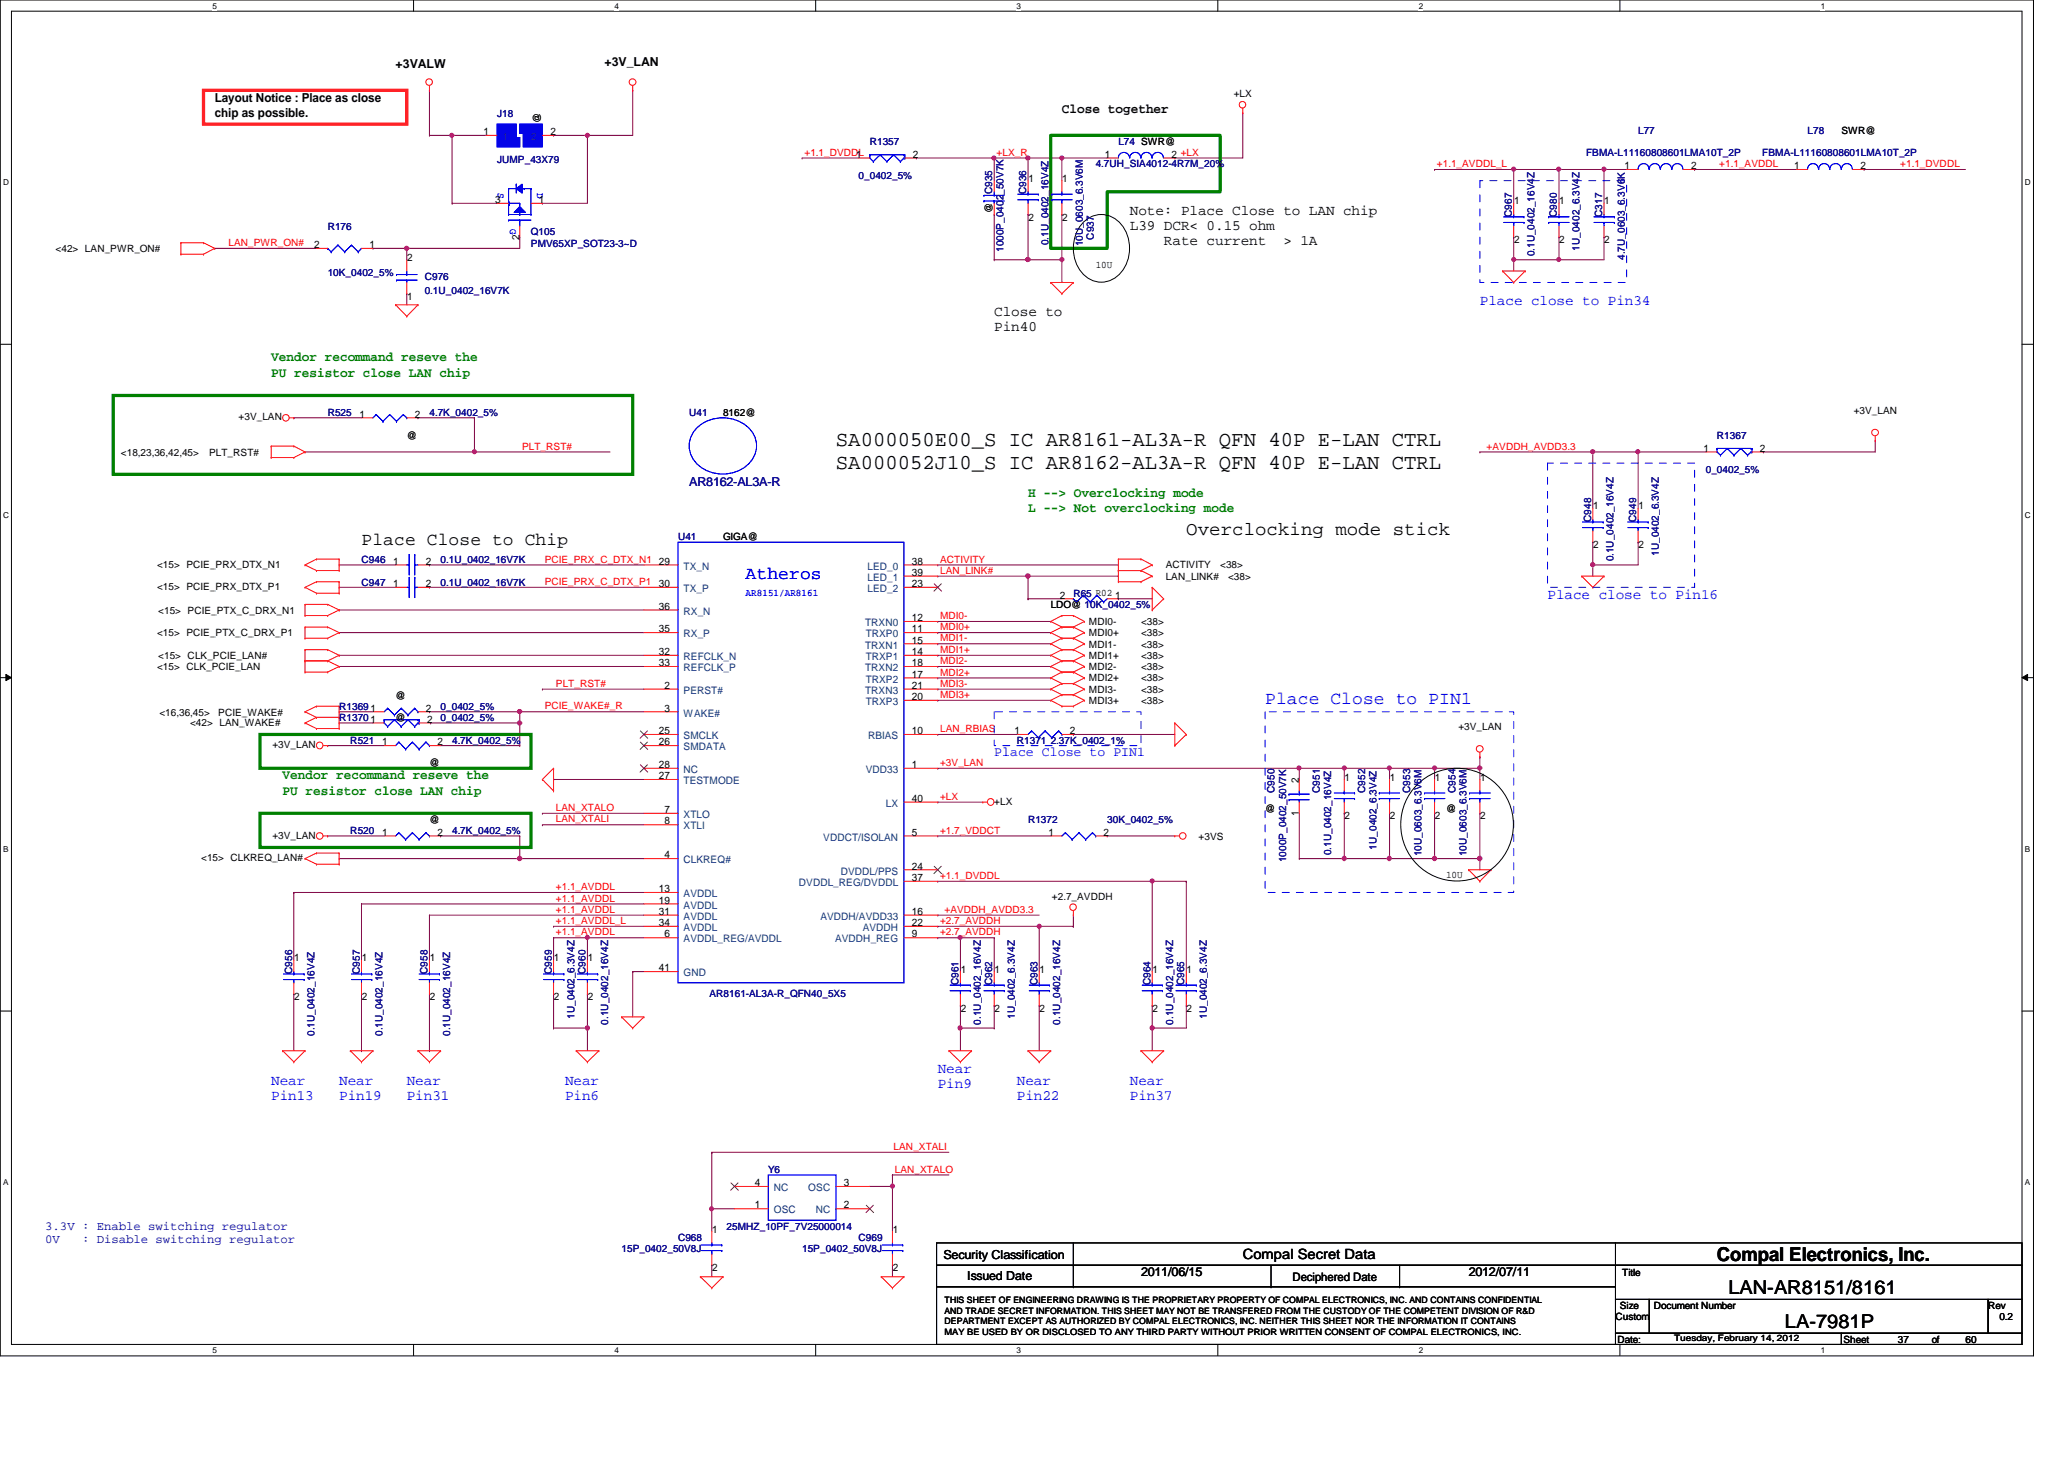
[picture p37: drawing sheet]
<svg xmlns="http://www.w3.org/2000/svg" width="297mm" height="210mm" viewBox="0 0 297 210" stroke-linecap="round" stroke-linejoin="round" font-family="sans-serif">
<defs><g id="words">
<g font-size="3">
<text x="120.3" y="64.2">SA000050E00_S IC AR8161-AL3A-R QFN 40P E-LAN CTRL</text>
<text x="120.3" y="67.4">SA000052J10_S IC AR8162-AL3A-R QFN 40P E-LAN CTRL</text>
</g>
<g font-size="2.8">
<text x="170.7" y="77">Overclocking mode stick</text>
<text x="247.1" y="181.4">Compal Electronics, Inc.</text>
<text x="248.7" y="186.2">LAN-AR8151/8161</text>
<text x="256.9" y="191.1">LA-7981P</text>
</g>
<text font-size="2.6" x="52" y="78.4">Place Close to Chip</text>
<g font-size="2.6" fill="#00f">
<text x="107.3" y="83.4">Atheros</text>
<text x="182.1" y="101.2">Place Close to PIN1</text>
</g>
<g font-size="2.1">
<text x="162.6" y="30.9">Note: Place Close to LAN chip</text>
<text x="162.6" y="33">L39 DCR&lt; 0.15 ohm</text>
<text x="167.5" y="35.2">Rate current</text>
<text x="184.7" y="35.2">&gt; 1A</text>
<text x="143.1" y="45.5">Close to</text>
<text x="143.1" y="47.6">Pin40</text>
</g>
<g font-size="2.1" fill="#00f">
<text x="213" y="43.9">Place close to Pin34</text>
<text x="222.7" y="86.1">Place close to Pin16</text>
<text x="135" y="154.4">Near</text>
<text x="39" y="156">Near</text>
<text x="39" y="158.2">Pin13</text>
<text x="48.8" y="156">Near</text>
<text x="48.8" y="158.2">Pin19</text>
<text x="58.5" y="156">Near</text>
<text x="58.5" y="158.2">Pin31</text>
<text x="81.3" y="156">Near</text>
<text x="81.3" y="158.2">Pin6</text>
<text x="135" y="156.5">Pin9</text>
<text x="146.3" y="156">Near</text>
<text x="146.3" y="158.2">Pin22</text>
<text x="162.6" y="156">Near</text>
<text x="162.6" y="158.2">Pin37</text>
</g>
<text font-size="2" x="178.9" y="181.2">Compal Secret Data</text>
<text font-size="1.9" x="152.8" y="16.2">Close together</text>
<g font-size="1.9" fill="#008000">
<text x="39" y="52">Vendor recommand reseve the</text>
<text x="39" y="54.2">PU resistor close LAN chip</text>
<text x="148" y="71.5">H --&gt; Overclocking mode</text>
<text x="148" y="73.7">L --&gt; Not overclocking mode</text>
<text x="40.7" y="112.1">Vendor recommand reseve the</text>
<text x="40.7" y="114.3">PU resistor close LAN chip</text>
</g>
<text font-size="1.9" fill="#00f" x="143.1" y="108.8">Place Close to PIN1</text>
<g font-size="1.8">
<text x="56.9" y="9.8">+3VALW</text>
<text x="87" y="9.4">+3V_LAN</text>
<text x="30.9" y="14.6">Layout Notice : Place as close</text>
<text x="30.9" y="16.8">chip as possible.</text>
<text x="135.8" y="181.1">Security Classification</text>
<text x="139.2" y="184.1">Issued Date</text>
<text x="164.2" y="183.6">2011/06/15</text>
<text x="211.4" y="183.6">2012/07/11</text>
</g>
<text font-size="1.8" fill="#000080" x="99.2" y="69.8">AR8162-AL3A-R</text>
<g font-size="1.8" fill="#0000a0">
<text x="6.5" y="177">3.3V : Enable switching regulator</text>
<text x="6.5" y="178.9">0V</text>
<text x="11.8" y="178.9">: Disable switching regulator</text>
</g>
<text font-size="1.7" x="186" y="184.2">Deciphered Date</text>
<g font-size="1.5">
<text x="69.6" y="19.4">1</text>
<text x="79.2" y="19.4">2</text>
<text x="123.2" y="22.7">1</text>
<text x="131.4" y="22.7">2</text>
<text x="159" y="22.7">1</text>
<text x="168.6" y="22.7">2 +LX</text>
<text x="71.2" y="29.2">3</text>
<text x="77.6" y="29.2">1</text>
<text x="148" y="26.1">1</text>
<text x="152.9" y="26.1">1</text>
<text x="217.9" y="29.4">1</text>
<text x="224.4" y="29.4">1</text>
<text x="230.9" y="29.4">1</text>
<text x="233.8" y="24.3">1</text>
<text x="243.4" y="24.3">2</text>
<text x="258.2" y="24.3">1</text>
<text x="267.8" y="24.3">2</text>
<text x="45.2" y="35.7">2</text>
<text x="53.2" y="35.7">1</text>
<text x="74.8" y="34.5" transform="rotate(-90 74.8 34.5)">2</text>
<text x="148" y="31.7">2</text>
<text x="152.9" y="31.7">2</text>
<text x="217.9" y="35">2</text>
<text x="224.4" y="35">2</text>
<text x="230.9" y="35">2</text>
<text x="58.6" y="37.5">2</text>
<text x="58.6" y="43.1">1</text>
<text x="51.7" y="60.1">1</text>
<text x="59.7" y="60.1">2</text>
<text x="245.1" y="65">1</text>
<text x="253.3" y="65">2</text>
<text x="229.3" y="73.3">1</text>
<text x="235.8" y="73.3">1</text>
<text x="56.6" y="81.2">1</text>
<text x="61.3" y="81.2">2</text>
<text x="94.8" y="81.2">29</text>
<text x="131.2" y="81.2">38</text>
<text x="131.2" y="82.8">39</text>
<text x="229.3" y="78.9">2</text>
<text x="235.8" y="78.9">2</text>
<text x="56.6" y="84.5">1</text>
<text x="61.3" y="84.5">2</text>
<text x="94.8" y="84.5">30</text>
<text x="94.8" y="87.7">36</text>
<text x="131.2" y="89.4">12</text>
<text x="131.2" y="84.5">23</text>
<text x="152.5" y="86.1">2</text>
<text x="160.5" y="86.1">1</text>
<text x="94.8" y="91">35</text>
<text x="94.8" y="95.8">33</text>
<text x="94.8" y="94.2">32</text>
<text x="131.2" y="91">11</text>
<text x="131.2" y="94.2">14</text>
<text x="131.2" y="92.6">15</text>
<text x="131.2" y="95.8">18</text>
<text x="95.6" y="99.1">2</text>
<text x="131.2" y="97.5">17</text>
<text x="131.2" y="100.7">20</text>
<text x="131.2" y="99.1">21</text>
<text x="53.3" y="102.4">1</text>
<text x="53.3" y="104">1</text>
<text x="55" y="107.2">1</text>
<text x="61.3" y="102.4">2</text>
<text x="61.5" y="104">2</text>
<text x="62.9" y="107.2">2</text>
<text x="94.8" y="105.6">25</text>
<text x="94.8" y="107.2">26</text>
<text x="95.6" y="102.4">3</text>
<text x="131.2" y="105.6">10</text>
<text x="146" y="105.6">1</text>
<text x="154" y="105.6">2</text>
<text x="94.8" y="110.5">28</text>
<text x="94.8" y="112.1">27</text>
<text x="131.2" y="110.5">1</text>
<text x="186.9" y="112.6" transform="rotate(-90 186.9 112.6)">2</text>
<text x="193.5" y="112.3">1</text>
<text x="200" y="112.3">1</text>
<text x="206.5" y="112.3">1</text>
<text x="213" y="112.3">1</text>
<text x="95.6" y="117">7</text>
<text x="95.6" y="118.6">8</text>
<text x="131.2" y="115.4">40</text>
<text x="186.9" y="117.3" transform="rotate(-90 186.9 117.3)">1</text>
<text x="193.5" y="117.9">2</text>
<text x="200" y="117.9">2</text>
<text x="206.5" y="117.9">2</text>
<text x="213" y="117.9">2</text>
<text x="55" y="120.2">1</text>
<text x="62.9" y="120.2">2</text>
<text x="95.6" y="123.5">4</text>
<text x="131.2" y="125.1">24</text>
<text x="131.2" y="120.2">5</text>
<text x="150.9" y="120.2">1</text>
<text x="158.8" y="120.2">2</text>
<text x="94.8" y="131.6">31</text>
<text x="94.8" y="130">19</text>
<text x="94.8" y="128.4">13</text>
<text x="131.2" y="126.7">37</text>
<text x="131.2" y="131.6">16</text>
<text x="94.8" y="133.2">34</text>
<text x="95.6" y="134.9">6</text>
<text x="131.2" y="133.2">22</text>
<text x="131.2" y="134.9">9</text>
<text x="42.3" y="138.3">1</text>
<text x="42.3" y="143.9">2</text>
<text x="52.1" y="138.3">1</text>
<text x="52.1" y="143.9">2</text>
<text x="61.8" y="138.3">1</text>
<text x="61.8" y="143.9">2</text>
<text x="79.7" y="138.3">1</text>
<text x="79.7" y="143.9">2</text>
<text x="84.6" y="138.3">1</text>
<text x="84.6" y="143.9">2</text>
<text x="94.8" y="139.7">41</text>
<text x="138.3" y="139.9">1</text>
<text x="143.1" y="139.9">1</text>
<text x="149.6" y="139.9">1</text>
<text x="165.9" y="139.9">1</text>
<text x="170.8" y="139.9">1</text>
<text x="138.3" y="145.5">2</text>
<text x="143.1" y="145.5">2</text>
<text x="149.6" y="145.5">2</text>
<text x="165.9" y="145.5">2</text>
<text x="170.8" y="145.5">2</text>
<text x="108.6" y="170.6">4</text>
<text x="108.6" y="173.9">1</text>
<text x="121.5" y="170.6">3</text>
<text x="121.5" y="173.9">2</text>
<text x="102.5" y="177.3">1</text>
<text x="128.5" y="177.3">1</text>
<text x="102.5" y="182.9">2</text>
<text x="128.5" y="182.9">2</text>
</g>
<g font-size="1.5" fill="#004080">
<text x="72.3" y="20.2">1</text>
<text x="76.5" y="20.2">2</text>
<text x="98.4" y="82">TX_N</text>
<text x="124.8" y="82">LED_0</text>
<text x="124.8" y="83.6">LED_1</text>
<text x="98.4" y="85.2">TX_P</text>
<text x="98.4" y="88.4">RX_N</text>
<text x="124.8" y="85.2">LED_2</text>
<text x="98.4" y="91.7">RX_P</text>
<text x="98.4" y="95">REFCLK_N</text>
<text x="124.5" y="90.1">TRXN0</text>
<text x="124.5" y="93.3">TRXN1</text>
<text x="124.6" y="91.7">TRXP0</text>
<text x="124.6" y="95">TRXP1</text>
<text x="98.4" y="99.8">PERST#</text>
<text x="98.4" y="96.6">REFCLK_P</text>
<text x="124.5" y="96.6">TRXN2</text>
<text x="124.5" y="99.8">TRXN3</text>
<text x="124.6" y="98.2">TRXP2</text>
<text x="124.6" y="101.4">TRXP3</text>
<text x="98.4" y="106.3">SMCLK</text>
<text x="98.4" y="107.9">SMDATA</text>
<text x="98.4" y="103.1">WAKE#</text>
<text x="124.9" y="106.3">RBIAS</text>
<text x="98.4" y="111.2">NC</text>
<text x="98.4" y="112.8">TESTMODE</text>
<text x="124.6" y="111.2">VDD33</text>
<text x="98.4" y="117.7">XTLO</text>
<text x="98.4" y="119.3">XTLI</text>
<text x="127.5" y="116.1">LX</text>
<text x="98.4" y="124.2">CLKREQ#</text>
<text x="118.5" y="120.9">VDDCT/ISOLAN</text>
<text x="121" y="125.8">DVDDL/PPS</text>
<text x="98.4" y="130.7">AVDDL</text>
<text x="98.4" y="129.1">AVDDL</text>
<text x="115" y="127.5">DVDDL_REG/DVDDL</text>
<text x="98.4" y="132.3">AVDDL</text>
<text x="98.4" y="133.9">AVDDL</text>
<text x="98.4" y="135.6">AVDDL_REG/AVDDL</text>
<text x="118.1" y="132.3">AVDDH/AVDD33</text>
<text x="120.2" y="135.6">AVDDH_REG</text>
<text x="124.2" y="133.9">AVDDH</text>
<text x="98.4" y="140.5">GND</text>
<text x="111.4" y="171.4">NC</text>
<text x="116.3" y="171.4">OSC</text>
<text x="111.4" y="174.6">OSC</text>
<text x="117.4" y="174.6">NC</text>
</g>
<g font-size="1.4" fill="#000080">
<text x="71.5" y="16.8">J18</text>
<text x="71.5" y="23.5">JUMP_43X79</text>
<text x="125.2" y="20.8">R1357</text>
<text x="160.9" y="20.8">L74 SWR@</text>
<text x="228.3" y="22.5">FBMA-L11160808601LMA10T_2P</text>
<text x="235.8" y="19.2">L77</text>
<text x="253.6" y="22.5">FBMA-L11160808601LMA10T_2P</text>
<text x="260.1" y="19.2">L78</text>
<text x="123.6" y="25.7">0_0402_5%</text>
<text x="142.8" y="27.9" transform="rotate(-90 142.8 27.9)">C935</text>
<text x="147.7" y="27.9" transform="rotate(-90 147.7 27.9)">C936</text>
<text x="157.7" y="24.1">4.7UH_SIA4012-4R7M_20%</text>
<text x="47.2" y="33">R176</text>
<text x="76.4" y="33.9">Q105</text>
<text x="76.4" y="35.5">PMV65XP_SOT23-3~D</text>
<text x="150.9" y="35.3" transform="rotate(-90 150.9 35.3)">0.1U_0402_16V4Z</text>
<text x="155.8" y="35.4" transform="rotate(-90 155.8 35.4)">10U_0603_6.3V6M</text>
<text x="157.4" y="34.5" transform="rotate(-90 157.4 34.5)">C937</text>
<text x="217.6" y="31.2" transform="rotate(-90 217.6 31.2)">C967</text>
<text x="224.1" y="31.2" transform="rotate(-90 224.1 31.2)">C980</text>
<text x="230.6" y="31.2" transform="rotate(-90 230.6 31.2)">C317</text>
<text x="47.2" y="39.7">10K_0402_5%</text>
<text x="61.1" y="40.3">C976</text>
<text x="144.4" y="36.2" transform="rotate(-90 144.4 36.2)">1000P_0402_50V7K</text>
<text x="220.8" y="36.9" transform="rotate(-90 220.8 36.9)">0.1U_0402_16V4Z</text>
<text x="227.3" y="36.1" transform="rotate(-90 227.3 36.1)">1U_0402_6.3V4Z</text>
<text x="233.8" y="37.4" transform="rotate(-90 233.8 37.4)">4.7U_0603_6.3V6K</text>
<text x="61.1" y="42.3">0.1U_0402_16V7K</text>
<text x="47.2" y="59.9">R525</text>
<text x="61.8" y="59.9">4.7K_0402_5%</text>
<text x="99.2" y="59.9">U41</text>
<text x="247.1" y="63.1">R1367</text>
<text x="245.5" y="68">0_0402_5%</text>
<text x="97.6" y="77.7">U41</text>
<text x="229" y="75.1" transform="rotate(-90 229 75.1)">C948</text>
<text x="235.5" y="75.1" transform="rotate(-90 235.5 75.1)">C949</text>
<text x="52" y="81">C946</text>
<text x="63.4" y="81">0.1U_0402_16V7K</text>
<text x="232.2" y="80.8" transform="rotate(-90 232.2 80.8)">0.1U_0402_16V4Z</text>
<text x="238.7" y="80" transform="rotate(-90 238.7 80)">1U_0402_6.3V4Z</text>
<text x="52" y="84.2">C947</text>
<text x="63.4" y="84.2">0.1U_0402_16V7K</text>
<text x="154.5" y="85.9">R65 R02</text>
<text x="48.8" y="102.1">R1369</text>
<text x="48.8" y="103.8">R1370</text>
<text x="50.4" y="107">R521</text>
<text x="63.4" y="102.1">0_0402_5%</text>
<text x="63.4" y="103.8">0_0402_5%</text>
<text x="65.1" y="107">4.7K_0402_5%</text>
<text x="146.3" y="107">R1371 2.37K_0402_1%</text>
<text x="148" y="118.4">R1372</text>
<text x="159.3" y="118.4">30K_0402_5%</text>
<text x="183.4" y="114.1" transform="rotate(-90 183.4 114.1)">C950</text>
<text x="189.9" y="114.1" transform="rotate(-90 189.9 114.1)">C951</text>
<text x="196.5" y="114.1" transform="rotate(-90 196.5 114.1)">C952</text>
<text x="202.9" y="114.1" transform="rotate(-90 202.9 114.1)">C953</text>
<text x="209.5" y="114.1" transform="rotate(-90 209.5 114.1)">C954</text>
<text x="50.4" y="120">R520</text>
<text x="65.1" y="120">4.7K_0402_5%</text>
<text x="185.1" y="124" transform="rotate(-90 185.1 124)">1000P_0402_50V7K</text>
<text x="191.6" y="123" transform="rotate(-90 191.6 123)">0.1U_0402_16V4Z</text>
<text x="198.1" y="122.2" transform="rotate(-90 198.1 122.2)">1U_0402_6.3V4Z</text>
<text x="204.6" y="123.2" transform="rotate(-90 204.6 123.2)">10U_0603_6.3V6M</text>
<text x="211.1" y="123.2" transform="rotate(-90 211.1 123.2)">10U_0603_6.3V6M</text>
<text x="42" y="140.1" transform="rotate(-90 42 140.1)">C956</text>
<text x="51.8" y="140.1" transform="rotate(-90 51.8 140.1)">C957</text>
<text x="61.5" y="140.1" transform="rotate(-90 61.5 140.1)">C958</text>
<text x="79.4" y="140.1" transform="rotate(-90 79.4 140.1)">C959</text>
<text x="84.3" y="140.1" transform="rotate(-90 84.3 140.1)">C960</text>
<text x="102.1" y="143.4">AR8161-AL3A-R_QFN40_5X5</text>
<text x="137.9" y="141.7" transform="rotate(-90 137.9 141.7)">C961</text>
<text x="142.8" y="141.7" transform="rotate(-90 142.8 141.7)">C962</text>
<text x="149.3" y="141.7" transform="rotate(-90 149.3 141.7)">C963</text>
<text x="165.6" y="141.7" transform="rotate(-90 165.6 141.7)">C964</text>
<text x="170.4" y="141.7" transform="rotate(-90 170.4 141.7)">C965</text>
<text x="45.3" y="149.1" transform="rotate(-90 45.3 149.1)">0.1U_0402_16V4Z</text>
<text x="55" y="149.1" transform="rotate(-90 55 149.1)">0.1U_0402_16V4Z</text>
<text x="64.8" y="149.1" transform="rotate(-90 64.8 149.1)">0.1U_0402_16V4Z</text>
<text x="82.7" y="146.6" transform="rotate(-90 82.7 146.6)">1U_0402_6.3V4Z</text>
<text x="87.5" y="147.4" transform="rotate(-90 87.5 147.4)">0.1U_0402_16V4Z</text>
<text x="141.2" y="147.4" transform="rotate(-90 141.2 147.4)">0.1U_0402_16V4Z</text>
<text x="146" y="146.6" transform="rotate(-90 146 146.6)">1U_0402_6.3V4Z</text>
<text x="152.6" y="147.4" transform="rotate(-90 152.6 147.4)">0.1U_0402_16V4Z</text>
<text x="168.8" y="147.4" transform="rotate(-90 168.8 147.4)">0.1U_0402_16V4Z</text>
<text x="173.7" y="146.6" transform="rotate(-90 173.7 146.6)">1U_0402_6.3V4Z</text>
<text x="110.6" y="168.8">Y6</text>
<text x="97.6" y="178.5">C968</text>
<text x="104.6" y="176.9">25MHZ_10PF_7V25000014</text>
<text x="123.6" y="178.5">C969</text>
<text x="89.4" y="180.2">15P_0402_50V8J</text>
<text x="115.4" y="180.2">15P_0402_50V8J</text>
</g>
<g font-size="1.4">
<text x="77.8" y="17.7" transform="rotate(-90 77.8 17.7)">@</text>
<text x="177.5" y="14">+LX</text>
<text x="265" y="19.2">SWR@</text>
<text x="142.8" y="30.7" transform="rotate(-90 142.8 30.7)">@</text>
<text x="8" y="36.3">&lt;42&gt; LAN_PWR_ON#</text>
<text x="157.7" y="38.6">10U</text>
<text x="104.1" y="59.9">8162@</text>
<text x="266.8" y="59.5">+3V_LAN</text>
<text x="17.4" y="65.5">&lt;18,23,36,42,45&gt;</text>
<text x="30.1" y="65.5">PLT_RST#</text>
<text x="34.3" y="60.5">+3V_LAN</text>
<text x="58.5" y="63.1">@</text>
<text x="104.1" y="77.7">GIGA@</text>
<text x="22.6" y="81.7">&lt;15&gt; PCIE_PRX_DTX_N1</text>
<text x="167.8" y="81.8">ACTIVITY</text>
<text x="167.8" y="83.4">LAN_LINK#</text>
<text x="175.6" y="81.8">&lt;38&gt;</text>
<text x="176.7" y="83.4">&lt;38&gt;</text>
<text x="22.6" y="84.9">&lt;15&gt; PCIE_PRX_DTX_P1</text>
<text x="22.8" y="88.3">&lt;15&gt; PCIE_PTX_C_DRX_N1</text>
<text x="151.2" y="87.5">LDO@ 10K_0402_5%</text>
<text x="156.7" y="89.9">MDI0-</text>
<text x="164.2" y="89.9">&lt;38&gt;</text>
<text x="22.6" y="91.6">&lt;15&gt; PCIE_PTX_C_DRX_P1</text>
<text x="22.8" y="94.8">&lt;15&gt; CLK_PCIE_LAN#</text>
<text x="156.7" y="94.8">MDI1+</text>
<text x="156.7" y="91.6">MDI0+</text>
<text x="156.7" y="93.2">MDI1-</text>
<text x="164.2" y="94.8">&lt;38&gt;</text>
<text x="164.2" y="91.6">&lt;38&gt;</text>
<text x="164.2" y="93.2">&lt;38&gt;</text>
<text x="22.6" y="96.4">&lt;15&gt; CLK_PCIE_LAN</text>
<text x="56.9" y="100.5">@</text>
<text x="156.7" y="96.4">MDI2-</text>
<text x="156.7" y="98">MDI2+</text>
<text x="156.7" y="101.3">MDI3+</text>
<text x="156.7" y="99.7">MDI3-</text>
<text x="164.2" y="96.4">&lt;38&gt;</text>
<text x="164.2" y="98">&lt;38&gt;</text>
<text x="164.2" y="101.3">&lt;38&gt;</text>
<text x="164.2" y="99.7">&lt;38&gt;</text>
<text x="22.9" y="103">&lt;16,36,45&gt;</text>
<text x="27.3" y="104.4">&lt;42&gt; LAN_WAKE#</text>
<text x="31.4" y="103">PCIE_WAKE#</text>
<text x="39.2" y="107.7">+3V_LAN</text>
<text x="56.9" y="103.8">@</text>
<text x="209.9" y="105.1">+3V_LAN</text>
<text x="61.8" y="110.2">@</text>
<text x="61.8" y="118.4">@</text>
<text x="143.1" y="115.8">+LX</text>
<text x="182.1" y="116.8">@</text>
<text x="208.1" y="116.8">@</text>
<text x="29" y="123.9">&lt;15&gt; CLKREQ_LAN#</text>
<text x="39.2" y="120.6">+3V_LAN</text>
<text x="172.5" y="120.8">+3VS</text>
<text x="151.4" y="129.5">+2.7_AVDDH</text>
<text x="208.1" y="126.3">10U</text>
<text x="233.5" y="183.6">Title</text>
<text x="232.5" y="189.9">Custom</text>
<text x="233.1" y="188.3">Size</text>
<text x="238" y="188.3">Document Number</text>
<text x="286.1" y="188.3">Rev</text>
<text x="287.7" y="189.9">0.2</text>
<text x="232.8" y="193.2">Date:</text>
<text x="265.3" y="193.2">Sheet</text>
<text x="273.1" y="193.2">37</text>
<text x="278" y="193.2">of</text>
<text x="282.9" y="193.2">60</text>
</g>
<g font-size="1.4" fill="#f00">
<text x="115.8" y="22.4">+1.1_DVDDL</text>
<text x="143.4" y="22.4">+LX_R</text>
<text x="206.8" y="24">+1.1_AVDDL_L</text>
<text x="247.4" y="24">+1.1_AVDDL</text>
<text x="273.5" y="24">+1.1_DVDDL</text>
<text x="32.9" y="35.4">LAN_PWR_ON#</text>
<text x="75.1" y="64.7">PLT_RST#</text>
<text x="213.9" y="64.7">+AVDDH_AVDD3.3</text>
<text x="78.4" y="80.9">PCIE_PRX_C_DTX_N1</text>
<text x="135.3" y="80.9">ACTIVITY</text>
<text x="135.3" y="82.5">LAN_LINK#</text>
<text x="78.4" y="84.2">PCIE_PRX_C_DTX_P1</text>
<text x="135.3" y="89.1">MDI0-</text>
<text x="135.3" y="93.9">MDI1+</text>
<text x="135.3" y="90.7">MDI0+</text>
<text x="135.3" y="92.3">MDI1-</text>
<text x="135.3" y="95.5">MDI2-</text>
<text x="80" y="98.8">PLT_RST#</text>
<text x="135.3" y="100.4">MDI3+</text>
<text x="135.3" y="98.8">MDI3-</text>
<text x="135.3" y="97.2">MDI2+</text>
<text x="78.4" y="102.1">PCIE_WAKE#_R</text>
<text x="135.3" y="105.3">LAN_RBIAS</text>
<text x="135.3" y="110.2">+3V_LAN</text>
<text x="80" y="118.3">LAN_XTALI</text>
<text x="80" y="116.7">LAN_XTALO</text>
<text x="135.3" y="115.1">+LX</text>
<text x="135.3" y="119.9">+1.7_VDDCT</text>
<text x="80" y="131.3">+1.1_AVDDL</text>
<text x="80" y="128.1">+1.1_AVDDL</text>
<text x="80" y="129.7">+1.1_AVDDL</text>
<text x="135.3" y="126.4">+1.1_DVDDL</text>
<text x="135.9" y="131.3">+AVDDH_AVDD3.3</text>
<text x="80" y="132.9">+1.1_AVDDL_L</text>
<text x="80" y="134.6">+1.1_AVDDL</text>
<text x="135.3" y="132.9">+2.7_AVDDH</text>
<text x="135.3" y="134.6">+2.7_AVDDH</text>
<text x="128.6" y="165.4">LAN_XTALI</text>
<text x="128.8" y="168.7">LAN_XTALO</text>
</g>
<g font-size="1.4" fill="#00f">
<text x="71.6" y="27.8" transform="rotate(90 71.6 27.8)">S</text>
<text x="77.3" y="27.8" transform="rotate(90 77.3 27.8)">D</text>
<text x="73.4" y="33" transform="rotate(90 73.4 33)">G</text>
<text x="107.3" y="85.7">AR8151/AR8161</text>
</g>
<g font-size="1.3">
<text x="135.9" y="190.5">DEPARTMENT EXCEPT AS AUTHORIZED BY COMPAL ELECTRONICS, INC. NEITHER THIS SHEET NOR THE INFORMATION IT CONTAINS</text>
<text x="135.9" y="187.5">THIS SHEET OF ENGINEERING DRAWING IS THE PROPRIETARY PROPERTY OF COMPAL ELECTRONICS, INC. AND CONTAINS CONFIDENTIAL</text>
<text x="135.9" y="189">AND TRADE SECRET INFORMATION. THIS SHEET MAY NOT BE TRANSFERED FROM THE CUSTODY OF THE COMPETENT DIVISION OF R&amp;D</text>
<text x="135.9" y="192">MAY BE USED BY OR DISCLOSED TO ANY THIRD PARTY WITHOUT PRIOR WRITTEN CONSENT OF COMPAL ELECTRONICS, INC.</text>
<text x="240.9" y="193">Tuesday, February 14, 2012</text>
</g>
<g font-size="1.2">
<text x="30.6" y="1.2">5</text>
<text x="88.4" y="1.2">4</text>
<text x="146.3" y="1.2">3</text>
<text x="204.2" y="1.2">2</text>
<text x="262" y="1.2">1</text>
<text x=".5" y="26.6">D</text>
<text x="291.4" y="26.6">D</text>
<text x=".5" y="74.5">C</text>
<text x="291.4" y="74.5">C</text>
<text x=".5" y="122.5">B</text>
<text x="291.4" y="122.5">B</text>
<text x=".5" y="170.5">A</text>
<text x="291.4" y="170.5">A</text>
<text x="30.6" y="194.6">5</text>
<text x="88.4" y="194.6">4</text>
<text x="146.3" y="194.6">3</text>
<text x="204.2" y="194.6">2</text>
<text x="262" y="194.6">1</text>
</g>
</g></defs>
<path d="M0 0h292.6v195.1h-292.6zM1.6 1.6h289.4v191.8h-289.4z" fill="none" stroke="#000" stroke-width=".14"/>
<g fill="#fff">
<path d="M30.6 .2h.6v1.3h-.6z"/>
<path d="M30.6 193.6h.6v1.3h-.6z"/>
</g>
<path d="M59.5 0v1.6M59.5 193.4v1.6" fill="none" stroke="#000" stroke-width=".14"/>
<g fill="#fff">
<path d="M88.4 .2h.6v1.3h-.6z"/>
<path d="M88.4 193.6h.6v1.3h-.6z"/>
</g>
<path d="M117.4 0v1.6M117.4 193.4v1.6" fill="none" stroke="#000" stroke-width=".14"/>
<g fill="#fff">
<path d="M146.3 .2h.6v1.3h-.6z"/>
<path d="M146.3 193.6h.6v1.3h-.6z"/>
</g>
<path d="M175.3 0v1.6M175.3 193.4v1.6" fill="none" stroke="#000" stroke-width=".14"/>
<g fill="#fff">
<path d="M204.2 .2h.6v1.3h-.6z"/>
<path d="M204.2 193.6h.6v1.3h-.6z"/>
</g>
<path d="M233.1 0v1.6M233.1 193.4v1.6" fill="none" stroke="#000" stroke-width=".14"/>
<g fill="#fff">
<path d="M262 .2h.6v1.3h-.6z"/>
<path d="M262 193.6h.6v1.3h-.6z"/>
<path d="M.5 25.6h.8v1.3h-.8z"/>
<path d="M291.4 25.6h.8v1.3h-.8z"/>
<path d="M.5 73.5h.8v1.3h-.8z"/>
<path d="M291.4 73.5h.8v1.3h-.8z"/>
</g>
<path d="M0 49.5h1.6M291 49.5h1.6" fill="none" stroke="#000" stroke-width=".14"/>
<g fill="#fff">
<path d="M.5 121.5h.7v1.3h-.7z"/>
<path d="M291.4 121.5h.7v1.3h-.7z"/>
</g>
<path d="M0 97.5h1.6M.8 97l.8 .5-.8 .4zM291 97.5l.8-.5v.9zM291 97.5h1.6" fill="none" stroke="#000" stroke-width=".14"/>
<path d="M.8 97l.8 .5-.8 .4zM291 97.5l.8-.5v.9z" fill="#000"/>
<g fill="#fff">
<path d="M.5 169.4h.7v1.3h-.7z"/>
<path d="M291.4 169.4h.7v1.3h-.7z"/>
</g>
<path d="M0 145.5h1.6M291 145.5h1.6" fill="none" stroke="#000" stroke-width=".14"/>
<path d="M138.2 134.9h.1M138.2 134.9h4.9" fill="none" stroke="#800040" stroke-width=".14"/>
<circle cx="138.2" cy="134.9" r=".3" fill="#f0f"/>
<circle cx="138.2" cy="134.9" r=".3" fill="none" stroke="#f0f" stroke-width=".14"/>
<path d="M68.3 65h.1M68.3 65h19.5" fill="none" stroke="#800040" stroke-width=".14"/>
<circle cx="68.3" cy="65" r=".3" fill="#f0f"/>
<circle cx="68.3" cy="65" r=".3" fill="none" stroke="#f0f" stroke-width=".14"/>
<path d="M230.8 34.1h.1M230.8 34.1v3.3M61.8 131.7h.1M61.8 131.7h30.9M138.2 147.9h.1M138.2 147.9v3.3M102.4 173.9h.1M102.4 173.9v3.3" fill="none" stroke="#800040" stroke-width=".14"/>
<circle cx="102.4" cy="173.9" r=".3" fill="#f0f"/>
<circle cx="102.4" cy="173.9" r=".3" fill="none" stroke="#f0f" stroke-width=".14"/>
<g fill="none" stroke="#800040" stroke-width=".14">
<path d="M148 30.9h.1M148 30.9v6.5M152.8 30.9h.1M152.8 30.9v6.5M43.9 65h.1M60.2 60.1h.1M60.2 60.1h8.1M68.3 60.1h.1M68.3 60.1v4.9h-24.4M48.8 81.3h.1M48.8 81.3h8.1M61.8 81.3h.1"/>
<path d="M61.8 81.3h30.9M61.8 102.4h.1M61.8 102.4h13M62 104h.1M74.8 102.4h.1M74.8 102.4v1.6h-12.8M47.2 120.3h.1M47.2 120.3h8.1M63.4 120.3h.1M63.4 120.3h11.4"/>
</g>
<circle cx="74.8" cy="102.4" r=".31" fill="#f0f"/>
<circle cx="74.8" cy="102.4" r=".31" fill="none" stroke="#f0f" stroke-width=".14"/>
<path d="M217.8 37.4h.1M217.8 37.4h6.6M48.8 84.5h.1M48.8 84.5h8.1M61.8 84.5h.1M61.8 84.5h30.9M48.8 104h.1M48.8 102.4h.1M48.8 104h4.9M48.8 102.4h4.9M128.4 169h.1M128.4 169h8.2" fill="none" stroke="#800040" stroke-width=".14"/>
<circle cx="224.3" cy="37.3" r=".3" fill="#f0f"/>
<circle cx="224.3" cy="37.3" r=".3" fill="none" stroke="#f0f" stroke-width=".14"/>
<circle cx="217.8" cy="37.3" r=".3" fill="#f0f"/>
<circle cx="217.8" cy="37.3" r=".3" fill="none" stroke="#f0f" stroke-width=".14"/>
<path d="M128.4 170.7h.1M128.4 170.7v6.5M102.4 182h.1M102.4 182v1.7" fill="none" stroke="#800040" stroke-width=".14"/>
<circle cx="128.4" cy="170.6" r=".3" fill="#f0f"/>
<circle cx="128.4" cy="170.6" r=".3" fill="none" stroke="#f0f" stroke-width=".14"/>
<path d="M143.1 37.4h.1M143.1 37.4h4.9M217.8 34.1h.1M217.8 34.1v3.3M102.4 165.8h.1M102.4 165.8h34.2M128.4 182h.1M128.4 182v1.7" fill="none" stroke="#800040" stroke-width=".14"/>
<circle cx="147.9" cy="37.3" r=".31" fill="#f0f"/>
<circle cx="147.9" cy="37.3" r=".31" fill="none" stroke="#f0f" stroke-width=".14"/>
<path d="M143.1 30.9h.1M143.1 30.9v6.5M148 22.7h.1M148 22.7v3.3M152.8 22.7h.1M152.8 22.7h6.5" fill="none" stroke="#800040" stroke-width=".14"/>
<circle cx="152.8" cy="22.7" r=".3" fill="#f0f"/>
<circle cx="152.8" cy="22.7" r=".3" fill="none" stroke="#f0f" stroke-width=".14"/>
<path d="M143.1 22.7h.1M143.1 22.7h4.9M152.8 22.7h.1M152.8 22.7v3.3" fill="none" stroke="#800040" stroke-width=".14"/>
<circle cx="143" cy="22.7" r=".3" fill="#f0f"/>
<circle cx="143" cy="22.7" r=".3" fill="none" stroke="#f0f" stroke-width=".14"/>
<path d="M143.1 22.7h.1M143.1 22.7v3.3M148 22.7h.1M148 22.7h4.8M169.1 22.7h.1M169.1 22.7h9.8" fill="none" stroke="#800040" stroke-width=".14"/>
<circle cx="147.9" cy="22.7" r=".31" fill="#f0f"/>
<circle cx="147.9" cy="22.7" r=".31" fill="none" stroke="#f0f" stroke-width=".14"/>
<g fill="none" stroke="#800040" stroke-width=".14">
<path d="M178.9 16.3h.1M178.9 16.3v6.4M78.1 99.1h.1M78.1 99.1h14.6M135 94.3h.1M135 91h.1M135 89.4h.1M135 99.1h.1M135 97.5h.1M135 92.6h.1M135 95.9h.1M135 94.3h16.2"/>
<path d="M135 91h16.2M135 89.4h16.2M135 99.1h16.2M135 97.5h16.2M135 92.6h16.2M135 95.9h16.2M148 82.9h.1M148 82.9h12.9M74.8 102.4h.1M74.8 102.4h17.9M78.1 118.7h.1M78.1 117h.1"/>
<path d="M78.1 118.7h14.6M78.1 117h14.6M79.7 112.1h.1M79.7 112.1h13M135 100.8h.1M135 100.8h16.2M213 117h.1M213 117v6.5"/>
</g>
<circle cx="147.9" cy="82.9" r=".32" fill="#f0f"/>
<circle cx="147.9" cy="82.9" r=".32" fill="none" stroke="#f0f" stroke-width=".14"/>
<path d="M48.8 87.8h.1M48.8 91h.1M48.8 87.8h43.9M48.8 91h43.9M135 115.4h.1M135 115.4h6.4M187 110.5h.1M187 110.5h6.5M61.8 138.2h.1M61.8 131.7v6.5M135 131.7h.1M135 131.7h14.6" fill="none" stroke="#800040" stroke-width=".14"/>
<circle cx="186.9" cy="110.5" r=".3" fill="#f0f"/>
<circle cx="186.9" cy="110.5" r=".3" fill="none" stroke="#f0f" stroke-width=".14"/>
<g fill="none" stroke="#800040" stroke-width=".14">
<path d="M61.8 13h.1M61.8 13v6.5M65.1 19.5h.1M65.1 19.5h4.8M84.5 19.5h.1M84.5 19.5h6.6M48.8 94.3h.1M48.8 95.9h.1M48.8 94.3h43.9M48.8 95.9h43.9M229.2 81.3h.1M229.2 81.3v1.6"/>
<path d="M135 105.7h.1M135 105.7h11.3M154.5 105.7h.1M154.5 105.7h14.6M193.5 117h.1M193.5 110.5h.1M193.5 110.5v1.6M193.5 117v6.5M213 108.9h.1M213 108.9v1.6M79.7 133.3h.1M79.7 133.3h13"/>
<path d="M91.1 139.8h.1M91.1 139.8h1.6M91.1 139.8v6.5M149.6 133.3h.1M149.6 133.3v6.5M213 123.5h.1M213 123.5v1.6"/>
</g>
<circle cx="229.2" cy="81.2" r=".31" fill="#f0f"/>
<circle cx="229.2" cy="81.2" r=".31" fill="none" stroke="#f0f" stroke-width=".14"/>
<path d="M229.2 65h.1M229.2 65v8.2M235.8 65h.1M235.8 65v8.2" fill="none" stroke="#800040" stroke-width=".14"/>
<circle cx="235.7" cy="65" r=".3" fill="#f0f"/>
<circle cx="235.7" cy="65" r=".3" fill="none" stroke="#f0f" stroke-width=".14"/>
<path d="M229.2 65h.1M229.2 65h6.6" fill="none" stroke="#800040" stroke-width=".14"/>
<circle cx="229.2" cy="65" r=".31" fill="#f0f"/>
<circle cx="229.2" cy="65" r=".31" fill="none" stroke="#f0f" stroke-width=".14"/>
<path d="M229.2 78h.1M229.2 78v3.3M235.8 78h.1M235.8 78v3.3h-6.6M229.2 81.3h.1M84.5 147.9h.1M84.5 147.9v3.3" fill="none" stroke="#800040" stroke-width=".14"/>
<circle cx="84.5" cy="147.9" r=".31" fill="#f0f"/>
<circle cx="84.5" cy="147.9" r=".31" fill="none" stroke="#f0f" stroke-width=".14"/>
<g fill="none" stroke="#800040" stroke-width=".14">
<path d="M213 65h.1M213 65h16.2M235.8 65h.1M235.8 65h9.7M253.8 65h.1M269.9 63.4h.1M269.9 63.4v1.6h-16.1M79.7 134.9h.1M79.7 134.9v3.3M84.5 134.9h.1M84.5 134.9v3.3M79.7 147.9h.1"/>
<path d="M79.7 143h.1M79.7 143v4.9M84.5 143h.1M84.5 143v4.9h-4.8M138.2 147.9h4.9M143.1 147.9h.1"/>
</g>
<circle cx="138.2" cy="147.9" r=".31" fill="#f0f"/>
<circle cx="138.2" cy="147.9" r=".31" fill="none" stroke="#f0f" stroke-width=".14"/>
<path d="M135 81.3h.1M135 81.3h25.9M63.4 107.3h11.4M74.8 107.3h.1M74.8 104h.1M74.8 104v3.3M138.2 144.7h.1M138.2 144.7v3.2M143.1 144.7h.1M143.1 144.7v3.2" fill="none" stroke="#800040" stroke-width=".14"/>
<circle cx="74.8" cy="104" r=".31" fill="#f0f"/>
<circle cx="74.8" cy="104" r=".31" fill="none" stroke="#f0f" stroke-width=".14"/>
<g fill="none" stroke="#800040" stroke-width=".14">
<path d="M131.9 22.7h.1M131.9 22.7h11.2M224.4 34.1h.1M224.4 37.4h.1M224.4 34.1v3.3M224.4 37.4h6.4M79.7 134.9h.1M79.7 134.9h4.8M135 120.3h.1M135 133.3h.1M135 120.3h16.2M135 133.3h14.6"/>
<path d="M52 151.2h.1M52 143v8.2M61.8 151.2h.1M61.8 143v8.2"/>
</g>
<circle cx="149.6" cy="133.3" r=".3" fill="#f0f"/>
<circle cx="149.6" cy="133.3" r=".3" fill="none" stroke="#f0f" stroke-width=".14"/>
<g fill="none" stroke="#800040" stroke-width=".14">
<path d="M91.1 13h.1M91.1 13v6.5M115.4 22.7h.1M115.4 22.7h8.2M230.8 24.4h.1M230.8 24.4h3.3M243.9 24.4h.1M243.9 24.4h14.6M268.3 24.4h.1M268.3 24.4h14.6M213 110.5h.1M213 110.5v1.6"/>
<path d="M42.3 128.4h.1M42.3 128.4v9.8M42.3 128.4h50.4M52 130h.1M52 130v8.2M52 130h40.7M143.1 134.9h.1M143.1 134.9v4.9M159.3 120.3h.1M159.3 120.3h9.8M42.3 143h.1M42.3 143v8.2"/>
<path d="M149.6 144.7h.1M149.6 144.7v6.5"/>
</g>
<circle cx="230.8" cy="24.3" r=".3" fill="#f0f"/>
<circle cx="230.8" cy="24.3" r=".3" fill="none" stroke="#f0f" stroke-width=".14"/>
<path d="M217.8 37.4h.1M217.8 24.4h.1M217.8 24.4v4.9M217.8 37.4v1.6" fill="none" stroke="#800040" stroke-width=".14"/>
<circle cx="217.8" cy="24.3" r=".3" fill="#f0f"/>
<circle cx="217.8" cy="24.3" r=".3" fill="none" stroke="#f0f" stroke-width=".14"/>
<path d="M206.5 24.4h.1M206.5 24.4h11.3M224.4 24.4h.1M224.4 24.4v4.9M165.8 126.8h.1M165.8 126.8v13M165.8 126.8h4.9M170.7 126.8h.1M170.7 126.8v13M165.8 147.9h.1M165.8 147.9v3.3" fill="none" stroke="#800040" stroke-width=".14"/>
<circle cx="165.8" cy="147.9" r=".31" fill="#f0f"/>
<circle cx="165.8" cy="147.9" r=".31" fill="none" stroke="#f0f" stroke-width=".14"/>
<path d="M135 126.8h.1M135 126.8h30.8" fill="none" stroke="#800040" stroke-width=".14"/>
<circle cx="165.8" cy="126.7" r=".3" fill="#f0f"/>
<circle cx="165.8" cy="126.7" r=".3" fill="none" stroke="#f0f" stroke-width=".14"/>
<path d="M47.2 107.3h.1M47.2 107.3h8.1M48.8 123.5h.1M48.8 123.5h43.9M74.8 120.3h.1M74.8 123.5h.1M74.8 120.3v3.2M165.8 147.9h.1M170.7 144.7h.1M170.7 144.7v3.2h-4.9" fill="none" stroke="#800040" stroke-width=".14"/>
<circle cx="74.8" cy="123.5" r=".32" fill="#f0f"/>
<circle cx="74.8" cy="123.5" r=".32" fill="none" stroke="#f0f" stroke-width=".14"/>
<path d="M206.5 110.5h.1M206.5 110.5h6.5" fill="none" stroke="#800040" stroke-width=".14"/>
<circle cx="213" cy="110.5" r=".31" fill="#f0f"/>
<circle cx="213" cy="110.5" r=".31" fill="none" stroke="#f0f" stroke-width=".14"/>
<path d="M206.5 123.5h.1M206.5 123.5h6.5" fill="none" stroke="#800040" stroke-width=".14"/>
<circle cx="213" cy="123.5" r=".32" fill="#f0f"/>
<circle cx="213" cy="123.5" r=".32" fill="none" stroke="#f0f" stroke-width=".14"/>
<path d="M152.8 37.4h.1M152.8 37.4v3.2M135 110.5h.1M135 110.5h52v1.6M187 112.1h.1" fill="none" stroke="#800040" stroke-width=".14"/>
<circle cx="152.8" cy="37.3" r=".3" fill="#f0f"/>
<circle cx="152.8" cy="37.3" r=".3" fill="none" stroke="#f0f" stroke-width=".14"/>
<path d="M193.5 110.5h.1M193.5 110.5h6.5M200 117h.1M200 110.5h.1M200 110.5v1.6M200 117v6.5" fill="none" stroke="#800040" stroke-width=".14"/>
<circle cx="193.5" cy="110.5" r=".3" fill="#f0f"/>
<circle cx="193.5" cy="110.5" r=".3" fill="none" stroke="#f0f" stroke-width=".14"/>
<path d="M193.5 123.5h.1M193.5 123.5h6.5" fill="none" stroke="#800040" stroke-width=".14"/>
<circle cx="193.4" cy="123.5" r=".31" fill="#f0f"/>
<circle cx="193.4" cy="123.5" r=".31" fill="none" stroke="#f0f" stroke-width=".14"/>
<path d="M224.4 24.4h.1M224.4 24.4h6.4M230.8 24.4h.1M230.8 24.4v4.9M187 117v6.5M135 134.9h.1M135 134.9h3.2v4.9M138.2 139.8h.1M187 123.5h.1M187 123.5h6.5M193.5 123.5h.1" fill="none" stroke="#800040" stroke-width=".14"/>
<circle cx="224.3" cy="24.3" r=".3" fill="#f0f"/>
<circle cx="224.3" cy="24.3" r=".3" fill="none" stroke="#f0f" stroke-width=".14"/>
<path d="M206.5 117h.1M206.5 117v6.5" fill="none" stroke="#800040" stroke-width=".14"/>
<circle cx="206.4" cy="123.5" r=".31" fill="#f0f"/>
<circle cx="206.4" cy="123.5" r=".31" fill="none" stroke="#f0f" stroke-width=".14"/>
<path d="M206.5 110.5h.1M206.5 110.5v1.6" fill="none" stroke="#800040" stroke-width=".14"/>
<circle cx="206.5" cy="110.5" r=".3" fill="#f0f"/>
<circle cx="206.5" cy="110.5" r=".3" fill="none" stroke="#f0f" stroke-width=".14"/>
<path d="M200 110.5h.1M200 110.5h6.5" fill="none" stroke="#800040" stroke-width=".14"/>
<circle cx="199.9" cy="110.5" r=".3" fill="#f0f"/>
<circle cx="199.9" cy="110.5" r=".3" fill="none" stroke="#f0f" stroke-width=".14"/>
<path d="M200 123.5h.1M200 123.5h6.5" fill="none" stroke="#800040" stroke-width=".14"/>
<circle cx="199.9" cy="123.5" r=".31" fill="#f0f"/>
<circle cx="199.9" cy="123.5" r=".31" fill="none" stroke="#f0f" stroke-width=".14"/>
<path d="M217.8 24.4h.1M217.8 24.4h6.6M42.3 60.1h.1M42.3 60.1h9.7M84.5 134.9h.1M84.5 134.9h8.2" fill="none" stroke="#800040" stroke-width=".14"/>
<circle cx="84.5" cy="134.9" r=".3" fill="#f0f"/>
<circle cx="84.5" cy="134.9" r=".3" fill="none" stroke="#f0f" stroke-width=".14"/>
<path d="M148 37.4h.1M148 37.4h4.8" fill="none" stroke="#800040" stroke-width=".14"/>
<circle cx="147.9" cy="37.3" r=".31" fill="#f0f"/>
<circle cx="147.9" cy="37.3" r=".31" fill="none" stroke="#f0f" stroke-width=".14"/>
<g fill="none" stroke="#800040" stroke-width=".14">
<path d="M58.5 35.7h.1M58.5 35.7h16.3M58.5 42.2h.1M58.5 42.2v1.7M135 82.9h.1M135 82.9h13v3.2M148 86.1h.1M148 86.1h4.8M160.9 86.1h.1M160.9 86.1h4.9M149.6 133.3h4.9M154.5 133.3h.1"/>
<path d="M154.5 131.7v1.6M165.8 144.7h.1M165.8 144.7v3.2M102.4 173.9h.1M102.4 165.8h.1M102.4 173.9h3.3M102.4 165.8v8.1M125.2 170.7h3.2M128.4 170.7h.1M128.4 169h.1M128.4 169v1.7"/>
</g>
<circle cx="58.5" cy="35.7" r=".31" fill="#f0f"/>
<circle cx="58.5" cy="35.7" r=".31" fill="none" stroke="#f0f" stroke-width=".14"/>
<path d="M65.1 19.5h.1M65.1 19.5v9.8M65.1 29.3h.1M65.1 29.3h6.4" fill="none" stroke="#800040" stroke-width=".14"/>
<circle cx="65" cy="19.5" r=".3" fill="#f0f"/>
<circle cx="65" cy="19.5" r=".3" fill="none" stroke="#f0f" stroke-width=".14"/>
<path d="M84.5 19.5h.1M84.5 19.5v9.8M30.9 35.7h.1M30.9 35.7h14.6M74.8 34.1h.1M74.8 34.1v1.6" fill="none" stroke="#800040" stroke-width=".14"/>
<circle cx="84.5" cy="19.5" r=".3" fill="#f0f"/>
<circle cx="84.5" cy="19.5" r=".3" fill="none" stroke="#f0f" stroke-width=".14"/>
<path d="M61.8 19.5h.1M61.8 19.5h3.3M79.7 19.5h.1M79.7 19.5h4.8M53.7 35.7h.1M53.7 35.7h4.8M58.5 35.7h.1M58.5 35.7v1.7M78.1 29.3h.1M78.1 29.3h6.4" fill="none" stroke="#800040" stroke-width=".14"/>
<g fill="none" stroke="#f00" stroke-width=".14">
<path d="M61.8 13h.1M61.8 12.3v.7M91.1 13h.1M91.1 12.3v.7M178.9 16.3h.1M178.9 15.6v.7M26 36.6h.1M26 34.9h.1M26 34.9h3.3M26 36.6h3.3M26 34.9v1.7M29.3 34.9h.1"/>
<path d="M29.3 36.6h.1M29.3 34.9l1.6 .8M30.9 35.7h.1M30.9 35.7l-1.6 .9M45.5 35.7h1.7M52 35.7h1.7M58.5 37.4v1.6M123.6 22.7h1.6M130.2 22.7h1.7M143.1 26v1.6M143.1 29.3v1.6M152.8 26v1.6"/>
<path d="M152.8 29.3v1.6M159.3 22.7h1.6M167.5 22.7h1.6M216.2 39h.1M216.2 39h3.3M216.2 39l1.6 1.6M219.5 39h.1M219.5 39l-1.7 1.6M224.4 29.3v1.6M224.4 32.5v1.6M230.8 29.3v1.6M230.8 32.5v1.6"/>
<path d="M258.5 24.4h1.6M266.6 24.4h1.7M56.9 43.9h.1M56.9 43.9h3.3M56.9 43.9l1.6 1.6M58.5 45.5h.1M58.5 40.6v1.6M60.2 43.9h.1M60.2 43.9l-1.7 1.6M151.2 40.6h.1M151.2 40.6h3.3M151.2 40.6l1.6 1.6"/>
<path d="M152.8 42.2h.1M154.5 40.6h.1M154.5 40.6l-1.7 1.6M217.8 40.6h.1M39 65.8h.1M39 64.2h.1M39 64.2h3.3M39 65.8h3.3M39 64.2v1.6M41.7 60.1h.6M42.3 64.2h.1M42.3 65.8h.1"/>
<path d="M42.3 60.1h.1M42.3 64.2l1.6 .8M43.9 65h.1M43.9 65l-1.6 .8M52 60.1h1.7M58.5 60.1h1.7M235.8 73.2v1.6M235.8 76.4v1.6M245.5 65h1.6M252.1 65h1.7M269.9 63.4h.1M269.9 62.7v.7"/>
<path d="M43.9 96.7h.1M43.9 95.1h.1M43.9 93.5h.1M43.9 91.8h.1M43.9 90.2h.1M43.9 88.6h.1M43.9 87h.1M43.9 81.3h.1M43.9 84.5h.1M43.9 95.1h3.3M43.9 96.7h3.3M43.9 87v1.6"/>
<path d="M43.9 90.2v1.6M43.9 93.5v3.2M43.9 93.5h3.3M43.9 90.2h3.3M43.9 91.8h3.3M43.9 87h3.3M43.9 88.6h3.3M43.9 81.3l1.6 .8M43.9 84.5l1.6 .8M45.5 82.1h.1M45.5 80.4h.1M45.5 85.3h.1"/>
<path d="M45.5 83.7h.1M45.5 80.4h3.3M45.5 82.1h3.3M45.5 80.4l-1.6 .9M45.5 85.3h3.3M45.5 83.7l-1.6 .8M45.5 83.7h3.3M47.2 95.1h.1M47.2 96.7h.1M47.2 93.5h.1M47.2 90.2h.1M47.2 91.8h.1"/>
<path d="M47.2 87h.1M47.2 88.6h.1M47.2 95.1l1.6 .8M47.2 93.5l1.6 .8M47.2 90.2l1.6 .8M47.2 87l1.6 .8M48.8 95.9h.1M48.8 94.3h.1M48.8 91h.1M48.8 87.8h.1M48.8 80.4h.1M48.8 82.1h.1"/>
<path d="M48.8 83.7h.1M48.8 85.3h.1M48.8 95.9l-1.6 .8M48.8 94.3l-1.6 .8M48.8 80.4v1.7M48.8 83.7v1.6M48.8 91l-1.6 .8M48.8 87.8l-1.6 .8M56.9 84.5h1.6M56.9 81.3h1.6M60.2 84.5h1.6M60.2 81.3h1.6"/>
<path d="M92.7 84.5h4.9M92.7 91h4.9M92.7 81.3h4.9M92.7 87.8h4.9M92.7 94.3h4.9M92.7 99.1h4.9M92.7 95.9h4.9M130.1 82.9h4.9M130.1 84.5h4.9M130.1 91h4.9M130.1 81.3h4.9M130.1 89.4h4.9"/>
<path d="M130.1 94.3h4.9M130.1 92.6h4.9M130.1 99.1h4.9M130.1 95.9h4.9M130.1 97.5h4.9M151.2 94.3h.1M151.2 95.9h.1M151.2 97.5h.1M151.2 89.4h.1M151.2 91h.1M151.2 92.6h.1M151.2 99.1h.1"/>
<path d="M151.2 94.3l1.6 .8M151.2 95.9l1.6 .8M151.2 97.5l1.6 .8M151.2 89.4l1.6 .8M151.2 91l1.6 .8M151.2 92.6l1.6 .9M151.2 99.1l1.6 .8M152.8 93.5h.1M152.8 95.1h.1M152.8 96.7h.1M152.8 98.3h.1M152.8 88.6h.1"/>
<path d="M152.8 90.2h.1M152.8 91.8h.1M152.8 99.9h.1M152.8 95.1h1.7M152.8 96.7h1.7M152.8 93.5h1.7M152.8 90.2h1.7M152.8 91.8h1.7M152.8 88.6h1.7M152.8 93.5l-1.6 .8M152.8 95.1l-1.6 .8M152.8 96.7l-1.6 .8"/>
<path d="M152.8 98.3h1.7M152.8 88.6l-1.6 .8M152.8 90.2l-1.6 .8M152.8 91.8l-1.6 .8M152.8 99.9h1.7M152.8 99.9l-1.6 .9M152.8 98.3l-1.6 .8M152.8 86.1h1.7M154.5 93.5h.1M154.5 95.1h.1M154.5 96.7h.1M154.5 98.3h.1"/>
<path d="M154.5 88.6h.1M154.5 90.2h.1M154.5 91.8h.1M154.5 99.9h.1M154.5 93.5l1.6 .8M154.5 95.1l1.6 .8M154.5 96.7l1.6 .8M154.5 88.6l1.6 .8M154.5 90.2l1.6 .8M154.5 91.8l1.6 .8M154.5 99.9l1.6 .9M154.5 98.3l1.6 .8"/>
<path d="M156.1 94.3h.1M156.1 95.9h.1M156.1 97.5h.1M156.1 89.4h.1M156.1 91h.1M156.1 92.6h.1M156.1 99.1h.1M156.1 94.3l-1.6 .8M156.1 95.9l-1.6 .8M156.1 97.5l-1.6 .8M156.1 89.4l-1.6 .8M156.1 91l-1.6 .8"/>
<path d="M156.1 92.6l-1.6 .9M156.1 99.1l-1.6 .8M159.3 86.1h1.6M160.9 82.1h.1M160.9 80.4h.1M160.9 83.7h.1M160.9 80.4h3.3M160.9 82.1h3.3M160.9 80.4v3.3M160.9 83.7h3.3M164.2 80.4h.1M164.2 82.1h.1"/>
<path d="M164.2 83.7h.1M164.2 80.4l1.6 .9M164.2 82.1l1.6 .8M165.8 81.3h.1M165.8 82.9h.1M165.8 87.8h.1M165.8 84.5h.1M165.8 81.3l-1.6 .8M165.8 82.9l-1.6 .8M165.8 84.5v3.3M165.8 84.5l1.7 1.6M167.5 86.1h.1"/>
<path d="M167.5 86.1l-1.7 1.7M227.6 82.9h.1M227.6 82.9h3.2M227.6 82.9l1.6 1.6M229.2 84.5h.1M230.8 82.9h.1M230.8 82.9l-1.6 1.6M43.9 102.4h.1M43.9 104h.1M43.9 102.4l1.6 .8M43.9 104l1.6 .8M45.5 101.6h.1"/>
<path d="M45.5 103.2h.1M45.5 104.8h.1M45.5 101.6l-1.6 .8M45.5 101.6h3.3M45.5 103.2h3.3M45.5 104.8h3.3M45.5 103.2l-1.6 .8M46.5 107.3h.7M47.2 107.3h.1M48.8 101.6h.1M48.8 103.2h.1M48.8 104.8h.1"/>
<path d="M48.8 101.6v3.2M55.3 107.3h1.6M61.8 107.3h1.6M78.1 112.1h.1M78.1 112.1l1.6 1.7M79.7 113.8h.1M79.7 110.5h.1M79.7 110.5v3.3M79.7 110.5l-1.6 1.6M92.7 107.3h4.9M92.7 110.5h4.9M92.7 105.7h4.9"/>
<path d="M92.7 112.1h4.9M92.7 102.4h4.9M92.7 117h4.9M92.7 118.7h4.9M130.1 115.4h4.9M130.1 110.5h4.9M130.1 105.7h4.9M130.1 100.8h4.9M141.4 115.4h.1M141.4 115.4h.7M151.2 100.8h.1M151.2 100.8l1.6 .8"/>
<path d="M152.8 101.6h.1M152.8 101.6h1.7M154.5 101.6h.1M156.1 100.8h.1M156.1 100.8l-1.6 .8M169.1 104h.1M169.1 107.3h.1M169.1 104v3.3M169.1 104l1.6 1.7M170.7 105.7h.1M170.7 105.7l-1.6 1.6M213 108.9h.1"/>
<path d="M213 108.2v.7M42.3 138.2v1.6M43.9 123.5h.1M43.9 123.5l1.6 .8M45.5 124.3h.1M45.5 122.7h.1M45.5 124.3h3.3M45.5 122.7l-1.6 .8M45.5 122.7h3.3M46.5 120.3h.7M47.2 120.3h.1M48.8 122.7h.1"/>
<path d="M48.8 124.3h.1M48.8 122.7v1.6M55.3 120.3h1.6M61.8 120.3h1.6M61.8 138.2v1.6M79.7 138.2v1.6M84.5 138.2v1.6M92.7 131.7h4.9M92.7 133.3h4.9M92.7 134.9h4.9M92.7 123.5h4.9M92.7 139.8h4.9"/>
<path d="M92.7 130h4.9M92.7 128.4h4.9M130.1 120.3h4.9M130.1 125.1h4.9M130.1 131.7h4.9M130.1 133.3h4.9M130.1 134.9h4.9M130.1 126.8h4.9M154.5 131.7h.1M154.5 131v.7M169.1 120.3h.1M169.1 120.3h.7"/>
<path d="M211.4 125.1h.1M211.4 125.1h3.2M211.4 125.1l1.6 1.7M213 126.8h.1M214.6 125.1h.1M214.6 125.1l-1.6 1.7M40.7 151.2h.1M40.7 151.2h3.2M40.7 151.2l1.6 1.6M42.3 152.8h.1M42.3 141.4v1.6M43.9 151.2h.1"/>
<path d="M43.9 151.2l-1.6 1.6M50.4 151.2h.1M50.4 151.2h3.3M50.4 151.2l1.6 1.6M52 152.8h.1M53.7 151.2h.1M53.7 151.2l-1.7 1.6M60.2 151.2h.1M60.2 151.2h3.2M60.2 151.2l1.6 1.6M61.8 152.8h.1M61.8 141.4v1.6"/>
<path d="M63.4 151.2h.1M63.4 151.2l-1.6 1.6M79.7 141.4v1.6M82.9 151.2h.1M82.9 151.2h3.3M82.9 151.2l1.6 1.6M84.5 152.8h.1M84.5 141.4v1.6M86.2 151.2h.1M86.2 151.2l-1.7 1.6M89.4 146.3h.1M89.4 146.3h3.3"/>
<path d="M89.4 146.3l1.7 1.6M91.1 147.9h.1M92.7 146.3h.1M92.7 146.3l-1.6 1.6M136.6 151.2h.1M136.6 151.2h3.2M136.6 151.2l1.6 1.6M138.2 152.8h.1M139.8 151.2h.1M139.8 151.2l-1.6 1.6M148 151.2h.1M148 151.2h3.2"/>
<path d="M148 151.2l1.6 1.6M149.6 152.8h.1M151.2 151.2h.1M151.2 151.2l-1.6 1.6M164.2 151.2h.1M164.2 151.2h3.3M164.2 151.2l1.6 1.6M165.8 152.8h.1M167.5 151.2h.1M167.5 151.2l-1.7 1.6M102.4 177.2v1.6M105.7 170.7h4.9"/>
<path d="M105.7 173.9h4.9M120.3 170.7h4.9M120.3 173.9h4.9M128.4 177.2v1.6M100.8 183.7h.1M100.8 183.7h3.3M100.8 183.7l1.6 1.6M102.4 185.3h.1M102.4 180.4v1.6M104.1 183.7h.1M104.1 183.7l-1.7 1.6M126.8 183.7h.1"/>
<path d="M126.8 183.7h3.3M126.8 183.7l1.6 1.6M128.4 185.3h.1M128.4 180.4v1.6M130.1 183.7h.1M130.1 183.7l-1.7 1.6"/>
<circle cx="61.8" cy="11.8" r=".47"/>
<circle cx="91" cy="11.8" r=".48"/>
<circle cx="178.8" cy="15.1" r=".47"/>
<circle cx="41.1" cy="60.1" r=".47"/>
<circle cx="269.9" cy="62.2" r=".48"/>
<circle cx="46" cy="107.2" r=".48"/>
<circle cx="142.6" cy="115.4" r=".48"/>
<circle cx="213" cy="107.7" r=".48"/>
<circle cx="46" cy="120.3" r=".47"/>
<circle cx="154.4" cy="130.5" r=".47"/>
<circle cx="170.2" cy="120.3" r=".47"/>
</g>
<g fill="none" stroke="#000" stroke-width=".14">
<path d="M155.9 32a3.7 3.7 0 0 1 6.1 1.3 5.3 5.3 0 0 1-2.1 7 3.7 3.7 0 0 1-4.9-2.1 5.6 5.6 0 0 1 .9-6.2zM134.8 178.8h97.7v3.2h-97.7zM154.5 178.8v6.3M232.5 178.8h58.5v3.2h-58.5zM134.8 182h97.7v3.1h-97.7zM134.8 185.1h97.7v8.3h-97.7zM154.5 182h.1M154.5 185.1h.1M182.9 185.1h.1M182.9 182v3.1M201.4 185.1h.1M201.4 182v3.1"/>
<path d="M232.5 182h58.5v4.9h-58.5zM232.5 186.9h4.9v4.9h-4.9zM232.5 191.8h32.5v1.6h-32.5zM237.4 186.9h48.7v4.9h-48.7zM265 191.8h26v1.6h-26zM286.1 186.9h4.9v4.9h-4.9z"/>
<circle cx="209.7" cy="118.6" r="8.1"/>
</g>
<path d="M213 26h21.1v14.6h-21.1zM222.7 66.6h21.2v17.9h-21.2zM143.1 102.4h21.1v4.9h-21.1zM182.1 102.4h35.7v26h-35.7z" fill="none" stroke="#00f" stroke-width=".14" stroke-dasharray="1 1 1 1 1 1 1 1"/>
<path d="M29.3 13h29.2v4.9h-29.2z" fill="none" stroke="#f00" stroke-width=".47"/>
<path d="M151.2 19.5h24.4v8.1h-16.3v8.1h-8.1zM16.3 56.9h74.8v11.3h-74.8zM37.4 105.7h39v4.8h-39zM37.4 117h39v4.9h-39z" fill="none" stroke="#008000" stroke-width=".47"/>
<g fill="none" stroke="#00f" stroke-width=".14">
<path d="M47.2 35.7h.1M47.2 35.7l.5 .5M47.7 36.2h.1M48.6 35.3h.1M48.6 35.3l1 .9M48.6 35.3l-.9 .9M49.6 36.2h.1M50.6 35.3h.1M50.6 35.3l1 .9M50.6 35.3l-1 .9M51.6 36.2h.1M52 35.7l-.4 .5"/>
<path d="M57.1 39.5h.1M57.1 39.5h2.9M58.5 39.5h.1M58.5 39v.5M125.2 22.3h.1M125.2 22.3v.4l.5 .5M125.2 22.3h4.9M125.7 23.2h.1M126.7 22.3h.1M126.7 22.3l-1 .9M126.7 22.3l.9 .9M127.6 23.2h.1"/>
<path d="M128.6 22.3h.1M128.6 22.3l-1 .9M128.6 22.3l1 .9M129.6 23.2h.1M130.1 22.7h.1M130.1 22.3h.1M130.1 22.7l-.5 .5M130.2 22.3h.1M130.2 22.3v.6M141.6 28.1h.1M141.6 28.9h.1M141.6 28.1h2.9"/>
<path d="M141.6 28.9h2.9M143.1 28.9h.1M143.1 28.1h.1M143.1 27.6v.5M143.1 28.9v.4M151.4 28.7h.1M151.4 27.9h.1M151.4 28.7h2.9M151.4 27.9h2.9M152.8 27.9h.1M152.8 28.7h.1M152.8 27.6v.3"/>
<path d="M152.8 28.7v.6M160.9 22.7a.8 .8 0 0 1 .9-.8 .8 .8 0 0 1 .8 .8M162.6 22.7a.78 .78 0 0 1 .8-.8 .78 .78 0 0 1 .8 .8M164.2 22.7a.78 .78 0 0 1 .8-.8 .78 .78 0 0 1 .8 .8M165.8 22.7a.8 .8 0 0 1 .8-.8 .8 .8 0 0 1 .8 .8M222.9 32h.1M222.9 31.2h.1M222.9 32h2.9M222.9 31.2h2.9M224.4 31.2h.1M224.4 32h.1M224.4 30.9v.3"/>
<path d="M224.4 32v.5M229.4 32h2.9M229.4 31.2h2.9M230.8 31.2h.1M230.8 32h.1M230.8 30.9v.3M230.8 32v.5M232.3 32h.1M232.3 31.2h.1M261.7 24.3a.78 .78 0 0 0-.8-.8 .78 .78 0 0 0-.8 .9M263.3 24.3a.78 .78 0 0 0-.8-.8 .78 .78 0 0 0-.8 .9M265 24.3a.8 .8 0 0 0-.9-.8 .8 .8 0 0 0-.7 .9"/>
<path d="M266.6 24.3a.78 .78 0 0 0-.8-.8 .78 .78 0 0 0-.8 .9M54.1 59.6h.1M54.1 59.6l-.4 .5M54.1 59.6l1 1M56.1 59.6h.1M56.1 59.6l-1 1M56.1 59.6l1 1M57.1 40.3h.1M57.1 40.3h2.9M58 59.6h.1M58 59.6l-.9 1M58 59.6l.5 .5"/>
<path d="M58.5 40.3h.1M58.5 40.3v.3M55.1 60.6h.1M57.1 60.6h.1M58.5 60.1h.1M58.9 79.8h.1M58.9 79.8v2.9M59.7 79.8h.1M59.7 79.8v2.9M97.6 78h32.5v63.4h-32.5zM100.3 61.5a5.5 5.5 0 0 1 7.9 .6 3.7 3.7 0 0 1-1.7 5.5 5.2 5.2 0 0 1-7-2 3.5 3.5 0 0 1 .8-4.1zM234.3 75.9h2.9"/>
<path d="M234.3 75.1h2.9M235.8 75.1h.1M235.8 75.9h.1M235.8 74.8v.3M235.8 75.9v.5M237.2 75.9h.1M237.2 75.1h.1M247.1 64.5h.1M247.1 64.5v.5l.5 .5M247.1 64.5h4.9M247.6 65.5h.1M248.6 64.5h.1"/>
<path d="M248.6 64.5l-1 1M248.6 64.5l1 1M249.6 65.5h.1M250.5 64.5h.1M250.5 64.5l-.9 1M250.5 64.5l1 1M251.5 65.5h.1M252 65h.1M252 64.5h.1M252 65l-.5 .5M252.1 64.5h.1M252.1 64.5v.7"/>
<path d="M58.5 84.5h.4M58.5 81.3h.4M58.9 84.5h.1M58.9 83.1h.1M58.9 81.3h.1M58.9 83.1v2.9M59.7 83.1h.1M59.7 84.5h.1M59.7 81.3h.1M59.7 84.5h.5M59.7 83.1v2.9M59.7 81.3h.5"/>
<path d="M154.5 86.1h.1M154.5 86.1l.4 .5M154.9 86.6h.1M155.9 85.6h.1M155.9 85.6l1 1M155.9 85.6l-1 1M156.9 86.6h.1M157.9 85.6h.1M157.9 85.6l.9 1M157.9 85.6l-1 1M158.8 86.6h.1M159.3 86.1l-.5 .5"/>
<path d="M57.4 119.8h.1M57.4 106.8h.1M57.4 119.8l-.5 .5M57.4 119.8l1 1M57.4 106.8l-.5 .5M57.4 106.8l1 1M58.4 107.8h.1M59.3 119.8h.1M59.3 106.8h.1M59.3 119.8l-.9 1M59.3 119.8l1 1M59.3 106.8l-.9 1"/>
<path d="M59.3 106.8l1 1M60.3 107.8h.1M61.3 119.8h.1M61.3 106.8h.1M61.3 119.8l-1 1M61.3 119.8l.5 .5M61.3 106.8l-1 1M61.3 106.8l.5 .5M61.8 107.3h.1M42.3 139.8v.3M58.4 120.8h.1M60.3 120.8h.1"/>
<path d="M61.8 120.3h.1M61.8 139.8v.3M79.7 139.8v.3M84.5 139.8v.3M40.8 140.9h3M40.8 140.1h3M42.3 140.1h.1M42.3 140.9h.1M42.3 140.9v.5M43.8 140.9h.1M43.8 140.1h.1M60.3 140.9h2.9"/>
<path d="M60.3 140.1h2.9M61.8 140.1h.1M61.8 140.9h.1M61.8 140.9v.5M63.2 140.9h.1M63.2 140.1h.1M78.2 140.9h2.9M78.2 140.1h2.9M79.7 140.1h.1M79.7 140.9h.1M79.7 140.9v.5M81.1 140.9h.1"/>
<path d="M81.1 140.1h.1M83.1 140.9h2.9M83.1 140.1h2.9M84.5 140.1h.1M84.5 140.9h.1M84.5 140.9v.5M86 140.9h.1M86 140.1h.1M101 179.9h2.9M101 179.1h2.9M102.4 179.1h.1M102.4 179.9h.1"/>
<path d="M102.4 178.8v.3M102.4 179.9v.5M103.9 179.9h.1M103.9 179.1h.1M110.6 169h9.7v6.6h-9.7zM127 179.9h2.9M127 179.1h2.9M128.4 179.1h.1M128.4 179.9h.1M128.4 178.8v.3M128.4 179.9v.5M129.9 179.9h.1"/>
<path d="M129.9 179.1h.1"/>
</g>
<g fill="none" stroke="#804000" stroke-width=".14">
<path d="M134.4 84l1.1 1M135.5 84l-1.1 1M92.2 110l1 1.1M92.2 105.2l1 1M92.2 106.8l1 1M93.2 110l-1.1 1.1M93.2 105.2l-1.1 1M93.2 106.8l-1.1 1M134.4 124.6l1.1 1.1M135.5 124.6l-1.1 1.1M105.2 170.2l1.1 1M106.2 170.2l-1 1"/>
<path d="M124.7 173.4l1 1.1M125.7 173.4l-1.1 1.1"/>
</g>
<path d="M74.8 29.7l.8 .9h-1.6z" fill="#00f"/>
<path d="M74.8 29.7l.8 .9h-1.6z" fill="none" stroke="#00f" stroke-width=".14"/>
<path d="M74.3 27.1l.8-.6v1.3z" fill="#00f"/>
<g fill="none" stroke="#00f" stroke-width=".14">
<path d="M73.2 30.9h.1M73.2 29.3h.1M73.2 31.7h.1M73.2 27.1h.1M73.2 29.1h.1M73.2 30.9h3.2M73.2 27.1v3.8M73.2 29.3h1.6M73.2 31.7h3.2M73.2 27.1h1.1M73.2 29.4h.1M73.3 29.4h.1"/>
<path d="M73.3 29.1h.1M73.3 29.1v.3M74.3 27.1l.8-.6v1.3zM74.3 27.1h.1M74.3 26.5h.1M74.3 26.5v1.3M74.8 29.3h.1M74.8 30.9h.1M74.8 31.7h.1M74.8 29.3v1.6M74.8 31.7v.8M75.1 27.1h1.3"/>
<path d="M75.4 27.1h.1M76.4 30.9h.1M76.4 27.1h.1M76.4 27.1v3.8"/>
</g>
<path d="M74.8 29.7l.8 .9h-1.6z" fill="#00f"/>
<path d="M74.8 29.7l.8 .9h-1.6z" fill="none" stroke="#00f" stroke-width=".14"/>
<path d="M74.3 27.1l.8-.6v1.3z" fill="#00f"/>
<g fill="none" stroke="#00f" stroke-width=".14">
<path d="M73.2 30.9h.1M73.2 29.3h.1M73.2 31.7h.1M73.2 27.1h.1M73.2 29.1h.1M73.2 30.9h3.2M73.2 27.1v3.8M73.2 29.3h1.6M73.2 31.7h3.2M73.2 27.1h1.1M73.2 29.4h.1M73.3 29.4h.1"/>
<path d="M73.3 29.1h.1M73.3 29.1v.3M74.3 27.1l.8-.6v1.3zM74.3 27.1h.1M74.3 26.5h.1M74.3 26.5v1.3M74.8 29.3h.1M74.8 30.9h.1M74.8 31.7h.1M74.8 29.3v1.6M74.8 31.7v.8M75.1 27.1h1.3"/>
<path d="M75.4 27.1h.1M76.4 30.9h.1M76.4 27.1h.1M76.4 27.1v3.8M146.5 28.7h2.9M146.5 27.9h2.9M148 27.9h.1M148 28.7h.1M148 27.6v.3M148 28.7v.6M149.4 28.7h.1M149.4 27.9h.1"/>
<path d="M227.7 75.9h3M227.7 75.1h3M229.2 75.1h.1M229.2 75.9h.1M229.2 74.8v.3M229.2 75.9v.5M230.7 75.9h.1M230.7 75.1h.1M55.8 101.9h.1M55.8 101.9l-.5 .5M55.8 101.9l1 1M56.8 102.9h.1"/>
<path d="M57.7 101.9h.1M57.7 101.9l-.9 1M57.7 101.9l1 1M58.7 102.9h.1M59.7 101.9h.1M59.7 101.9l-1 1M59.7 101.9l.5 .5M60.2 102.4h.1M148.5 105.2h.1M148.5 105.2l-.5 .5M148.5 105.2l.9 .9M149.4 106.1h.1"/>
<path d="M150.4 105.2h.1M150.4 105.2l-1 .9M150.4 105.2l1 .9M151.4 106.1h.1M152.4 105.2h.1M152.4 105.2l-1 .9M152.4 105.2l.4 .5M152.8 105.7h.1M153.3 119.8h.1M153.3 119.8l-.5 .5M153.3 119.8l1 1M155.3 119.8h.1"/>
<path d="M155.3 119.8l-1 1M155.3 119.8l.9 1M157.2 119.8h.1M157.2 119.8l-1 1M157.2 119.8l.5 .5M185.5 114.3h.1M185.5 115.1h.1M185.5 114.3h2.9M185.5 115.1h2.9M187 115.1h.1M187 114.3h.1M187 113.8v.5"/>
<path d="M187 115.1v.3M192 114.9h2.9M192 114.1h2.9M193.5 114.1h.1M193.5 114.9h.1M193.5 113.8v.3M193.5 114.9v.5M194.9 114.9h.1M194.9 114.1h.1M198.5 114.9h.1M198.5 114.1h.1M198.5 114.9h2.9"/>
<path d="M198.5 114.1h2.9M200 114.1h.1M200 114.9h.1M200 113.8v.3M200 114.9v.5M205 114.9h.1M205 114.1h.1M205 114.9h2.9M205 114.1h2.9M206.5 114.1h.1M206.5 114.9h.1M206.5 113.8v.3"/>
<path d="M206.5 114.9v.5M211.5 114.9h.1M211.5 114.1h.1M211.5 114.9h3M211.5 114.1h3M213 114.1h.1M213 114.9h.1M213 113.8v.3M213 114.9v.5M52 139.8v.3M154.3 120.8h.1M156.2 120.8h.1"/>
<path d="M157.7 120.3h.1M50.6 140.9h2.9M50.6 140.1h2.9M52 140.1h.1M52 140.9h.1M52 140.9v.5M53.5 140.9h.1M53.5 140.1h.1M136.7 142.5h3M136.7 141.7h3M138.2 141.7h.1M138.2 142.5h.1"/>
<path d="M138.2 141.4v.3M138.2 142.5v.5M139.7 142.5h.1M139.7 141.7h.1M141.6 142.5h2.9M141.6 141.7h2.9M143.1 141.7h.1M143.1 142.5h.1M143.1 141.4v.3M143.1 142.5v.5M144.5 142.5h.1M144.5 141.7h.1"/>
<path d="M148.1 142.5h2.9M148.1 141.7h2.9M149.6 141.7h.1M149.6 142.5h.1M149.6 141.4v.3M149.6 142.5v.5M151 142.5h.1M151 141.7h.1M164.4 142.5h2.9M164.4 141.7h2.9M165.8 141.7h.1M165.8 142.5h.1"/>
<path d="M165.8 141.4v.3M165.8 142.5v.5M167.3 142.5h.1M167.3 141.7h.1M169.2 142.5h3M169.2 141.7h3M170.7 141.7h.1M170.7 142.5h.1M170.7 141.4v.3M170.7 142.5v.5M172.2 142.5h.1M172.2 141.7h.1"/>
</g>
<g fill="none" stroke="#f00" stroke-width=".14">
<path d="M71.5 29.3h1.7M74.8 32.5v1.6M76.4 29.3h1.7M148 26v1.6M148 29.3v1.6M229.2 73.2v1.6M229.2 76.4v1.6M53.7 102.4h1.6M60.2 102.4h1.6M146.3 105.7h1.7M152.8 105.7h1.7M187 112.1v1.7"/>
<path d="M187 115.4v1.6M193.5 112.1v1.7M193.5 115.4v1.6M200 112.1v1.7M200 115.4v1.6M206.5 112.1v1.7M206.5 115.4v1.6M213 112.1v1.7M213 115.4v1.6M52 138.2v1.6M138.2 139.8v1.6M143.1 139.8v1.6"/>
<path d="M149.6 139.8v1.6M151.2 120.3h1.6M157.7 120.3h1.6M165.8 139.8v1.6M170.7 139.8v1.6M52 141.4v1.6M138.2 143v1.7M143.1 143v1.7M149.6 143v1.7M165.8 143v1.7M170.7 143v1.7"/>
</g>
<path d="M71.5 17.9h1.7v3.2h-1.7z" fill-rule="evenodd" fill="#00f"/>
<path d="M71.5 17.9h1.7v3.2h-1.7z" fill="none" stroke="#00f" stroke-width=".14"/>
<path d="M73.2 17.9h1.1v3.2h-1.1z" fill-rule="evenodd" fill="#00f"/>
<path d="M73.2 17.9h1.1v3.2h-1.1z" fill="none" stroke="#00f" stroke-width=".14"/>
<path d="M74.3 19.8h.5v1.3h-.5z" fill-rule="evenodd" fill="#00f"/>
<path d="M74.3 19.8h.5v1.3h-.5z" fill="none" stroke="#00f" stroke-width=".14"/>
<path d="M74.8 17.9h.5v1.3h-.5z" fill-rule="evenodd" fill="#00f"/>
<path d="M74.8 17.9h.5v1.3h-.5z" fill="none" stroke="#00f" stroke-width=".14"/>
<path d="M75.3 17.9h1.1v3.2h-1.1z" fill-rule="evenodd" fill="#00f"/>
<path d="M75.3 17.9h1.1v3.2h-1.1z" fill="none" stroke="#00f" stroke-width=".14"/>
<path d="M76.4 17.9h1.7v3.2h-1.7z" fill-rule="evenodd" fill="#00f"/>
<path d="M76.4 17.9h1.7v3.2h-1.7z" fill="none" stroke="#00f" stroke-width=".14"/>
<path d="M71.5 17.9h1.7v3.2h-1.7z" fill-rule="evenodd" fill="#00f"/>
<path d="M71.5 17.9h1.7v3.2h-1.7z" fill="none" stroke="#00f" stroke-width=".14"/>
<path d="M73.2 17.9h1.1v3.2h-1.1z" fill-rule="evenodd" fill="#00f"/>
<path d="M73.2 17.9h1.1v3.2h-1.1z" fill="none" stroke="#00f" stroke-width=".14"/>
<path d="M74.3 19.8h.5v1.3h-.5z" fill-rule="evenodd" fill="#00f"/>
<path d="M74.3 19.8h.5v1.3h-.5z" fill="none" stroke="#00f" stroke-width=".14"/>
<path d="M74.8 17.9h.5v1.3h-.5z" fill-rule="evenodd" fill="#00f"/>
<path d="M74.8 17.9h.5v1.3h-.5z" fill="none" stroke="#00f" stroke-width=".14"/>
<path d="M75.3 17.9h1.1v3.2h-1.1z" fill-rule="evenodd" fill="#00f"/>
<path d="M75.3 17.9h1.1v3.2h-1.1z" fill="none" stroke="#00f" stroke-width=".14"/>
<path d="M76.4 17.9h1.7v3.2h-1.7z" fill-rule="evenodd" fill="#00f"/>
<g fill="none" stroke="#00f" stroke-width=".14">
<path d="M76.4 17.9h1.7v3.2h-1.7zM216.4 32h2.9M216.4 31.2h2.9M217.8 31.2h.1M217.8 32h.1M217.8 30.9v.3M217.8 32v.5M219.3 32h.1M219.3 31.2h.1M237.3 24.3a.78 .78 0 0 0-.8-.8 .78 .78 0 0 0-.7 .9M238.9 24.3a.78 .78 0 0 0-.8-.8 .78 .78 0 0 0-.7 .9M240.6 24.3a.8 .8 0 0 0-.8-.8 .8 .8 0 0 0-.8 .9"/>
<path d="M242.2 24.3a.78 .78 0 0 0-.8-.8 .78 .78 0 0 0-.8 .9M55.3 103.5h.1M55.3 103.5v.5l.5 .5M55.3 103.5h4.9M55.8 104.5h.1M56.8 103.5h.1M56.8 103.5l-1 1M56.8 103.5l.9 1M57.7 104.5h.1M58.7 103.5h.1M58.7 103.5l-1 1M58.7 103.5l1 1"/>
<path d="M59.7 104.5h.1M60.2 104h.1M60.2 103.5h.1M60.2 104l-.5 .5M60.3 103.5h.1M60.3 103.5v.7"/>
</g>
<path d="M69.9 19.5h1.6M78.1 19.5h1.6M217.8 29.3v1.6M217.8 32.5v1.6M234.1 24.4h1.7M242.2 24.4h1.7M53.7 104h1.6M60.3 104h1.7" fill="none" stroke="#f00" stroke-width=".14"/>
<circle cx="138.2" cy="134.9" r=".3" fill="#f0f"/>
<circle cx="138.2" cy="134.9" r=".3" fill="none" stroke="#f0f" stroke-width=".14"/>
<circle cx="68.3" cy="65" r=".3" fill="#f0f"/>
<circle cx="68.3" cy="65" r=".3" fill="none" stroke="#f0f" stroke-width=".14"/>
<circle cx="102.4" cy="173.9" r=".3" fill="#f0f"/>
<circle cx="102.4" cy="173.9" r=".3" fill="none" stroke="#f0f" stroke-width=".14"/>
<circle cx="74.8" cy="102.4" r=".31" fill="#f0f"/>
<circle cx="74.8" cy="102.4" r=".31" fill="none" stroke="#f0f" stroke-width=".14"/>
<circle cx="224.3" cy="37.3" r=".3" fill="#f0f"/>
<circle cx="224.3" cy="37.3" r=".3" fill="none" stroke="#f0f" stroke-width=".14"/>
<circle cx="217.8" cy="37.3" r=".3" fill="#f0f"/>
<circle cx="217.8" cy="37.3" r=".3" fill="none" stroke="#f0f" stroke-width=".14"/>
<circle cx="128.4" cy="170.6" r=".3" fill="#f0f"/>
<circle cx="128.4" cy="170.6" r=".3" fill="none" stroke="#f0f" stroke-width=".14"/>
<circle cx="147.9" cy="37.3" r=".31" fill="#f0f"/>
<circle cx="147.9" cy="37.3" r=".31" fill="none" stroke="#f0f" stroke-width=".14"/>
<circle cx="152.8" cy="22.7" r=".3" fill="#f0f"/>
<circle cx="152.8" cy="22.7" r=".3" fill="none" stroke="#f0f" stroke-width=".14"/>
<circle cx="143" cy="22.7" r=".3" fill="#f0f"/>
<circle cx="143" cy="22.7" r=".3" fill="none" stroke="#f0f" stroke-width=".14"/>
<circle cx="147.9" cy="22.7" r=".31" fill="#f0f"/>
<circle cx="147.9" cy="22.7" r=".31" fill="none" stroke="#f0f" stroke-width=".14"/>
<circle cx="147.9" cy="82.9" r=".32" fill="#f0f"/>
<circle cx="147.9" cy="82.9" r=".32" fill="none" stroke="#f0f" stroke-width=".14"/>
<circle cx="186.9" cy="110.5" r=".3" fill="#f0f"/>
<circle cx="186.9" cy="110.5" r=".3" fill="none" stroke="#f0f" stroke-width=".14"/>
<circle cx="229.2" cy="81.2" r=".31" fill="#f0f"/>
<circle cx="229.2" cy="81.2" r=".31" fill="none" stroke="#f0f" stroke-width=".14"/>
<circle cx="235.7" cy="65" r=".3" fill="#f0f"/>
<circle cx="235.7" cy="65" r=".3" fill="none" stroke="#f0f" stroke-width=".14"/>
<circle cx="229.2" cy="65" r=".31" fill="#f0f"/>
<circle cx="229.2" cy="65" r=".31" fill="none" stroke="#f0f" stroke-width=".14"/>
<circle cx="84.5" cy="147.9" r=".31" fill="#f0f"/>
<circle cx="84.5" cy="147.9" r=".31" fill="none" stroke="#f0f" stroke-width=".14"/>
<circle cx="138.2" cy="147.9" r=".31" fill="#f0f"/>
<circle cx="138.2" cy="147.9" r=".31" fill="none" stroke="#f0f" stroke-width=".14"/>
<circle cx="74.8" cy="104" r=".31" fill="#f0f"/>
<circle cx="74.8" cy="104" r=".31" fill="none" stroke="#f0f" stroke-width=".14"/>
<circle cx="149.6" cy="133.3" r=".3" fill="#f0f"/>
<circle cx="149.6" cy="133.3" r=".3" fill="none" stroke="#f0f" stroke-width=".14"/>
<circle cx="230.8" cy="24.3" r=".3" fill="#f0f"/>
<circle cx="230.8" cy="24.3" r=".3" fill="none" stroke="#f0f" stroke-width=".14"/>
<circle cx="217.8" cy="24.3" r=".3" fill="#f0f"/>
<circle cx="217.8" cy="24.3" r=".3" fill="none" stroke="#f0f" stroke-width=".14"/>
<circle cx="165.8" cy="147.9" r=".31" fill="#f0f"/>
<circle cx="165.8" cy="147.9" r=".31" fill="none" stroke="#f0f" stroke-width=".14"/>
<circle cx="165.8" cy="126.7" r=".3" fill="#f0f"/>
<circle cx="165.8" cy="126.7" r=".3" fill="none" stroke="#f0f" stroke-width=".14"/>
<circle cx="74.8" cy="123.5" r=".32" fill="#f0f"/>
<circle cx="74.8" cy="123.5" r=".32" fill="none" stroke="#f0f" stroke-width=".14"/>
<circle cx="213" cy="110.5" r=".31" fill="#f0f"/>
<circle cx="213" cy="110.5" r=".31" fill="none" stroke="#f0f" stroke-width=".14"/>
<circle cx="213" cy="123.5" r=".32" fill="#f0f"/>
<circle cx="213" cy="123.5" r=".32" fill="none" stroke="#f0f" stroke-width=".14"/>
<circle cx="152.8" cy="37.3" r=".3" fill="#f0f"/>
<circle cx="152.8" cy="37.3" r=".3" fill="none" stroke="#f0f" stroke-width=".14"/>
<circle cx="193.5" cy="110.5" r=".3" fill="#f0f"/>
<circle cx="193.5" cy="110.5" r=".3" fill="none" stroke="#f0f" stroke-width=".14"/>
<circle cx="193.4" cy="123.5" r=".31" fill="#f0f"/>
<circle cx="193.4" cy="123.5" r=".31" fill="none" stroke="#f0f" stroke-width=".14"/>
<circle cx="224.3" cy="24.3" r=".3" fill="#f0f"/>
<circle cx="224.3" cy="24.3" r=".3" fill="none" stroke="#f0f" stroke-width=".14"/>
<circle cx="206.4" cy="123.5" r=".31" fill="#f0f"/>
<circle cx="206.4" cy="123.5" r=".31" fill="none" stroke="#f0f" stroke-width=".14"/>
<circle cx="206.5" cy="110.5" r=".3" fill="#f0f"/>
<circle cx="206.5" cy="110.5" r=".3" fill="none" stroke="#f0f" stroke-width=".14"/>
<circle cx="199.9" cy="110.5" r=".3" fill="#f0f"/>
<circle cx="199.9" cy="110.5" r=".3" fill="none" stroke="#f0f" stroke-width=".14"/>
<circle cx="199.9" cy="123.5" r=".31" fill="#f0f"/>
<circle cx="199.9" cy="123.5" r=".31" fill="none" stroke="#f0f" stroke-width=".14"/>
<circle cx="84.5" cy="134.9" r=".3" fill="#f0f"/>
<circle cx="84.5" cy="134.9" r=".3" fill="none" stroke="#f0f" stroke-width=".14"/>
<circle cx="147.9" cy="37.3" r=".31" fill="#f0f"/>
<circle cx="147.9" cy="37.3" r=".31" fill="none" stroke="#f0f" stroke-width=".14"/>
<circle cx="58.5" cy="35.7" r=".31" fill="#f0f"/>
<circle cx="58.5" cy="35.7" r=".31" fill="none" stroke="#f0f" stroke-width=".14"/>
<circle cx="65" cy="19.5" r=".3" fill="#f0f"/>
<circle cx="65" cy="19.5" r=".3" fill="none" stroke="#f0f" stroke-width=".14"/>
<circle cx="84.5" cy="19.5" r=".3" fill="#f0f"/>
<circle cx="84.5" cy="19.5" r=".3" fill="none" stroke="#f0f" stroke-width=".14"/>
<use href="#words"/>
</svg>
